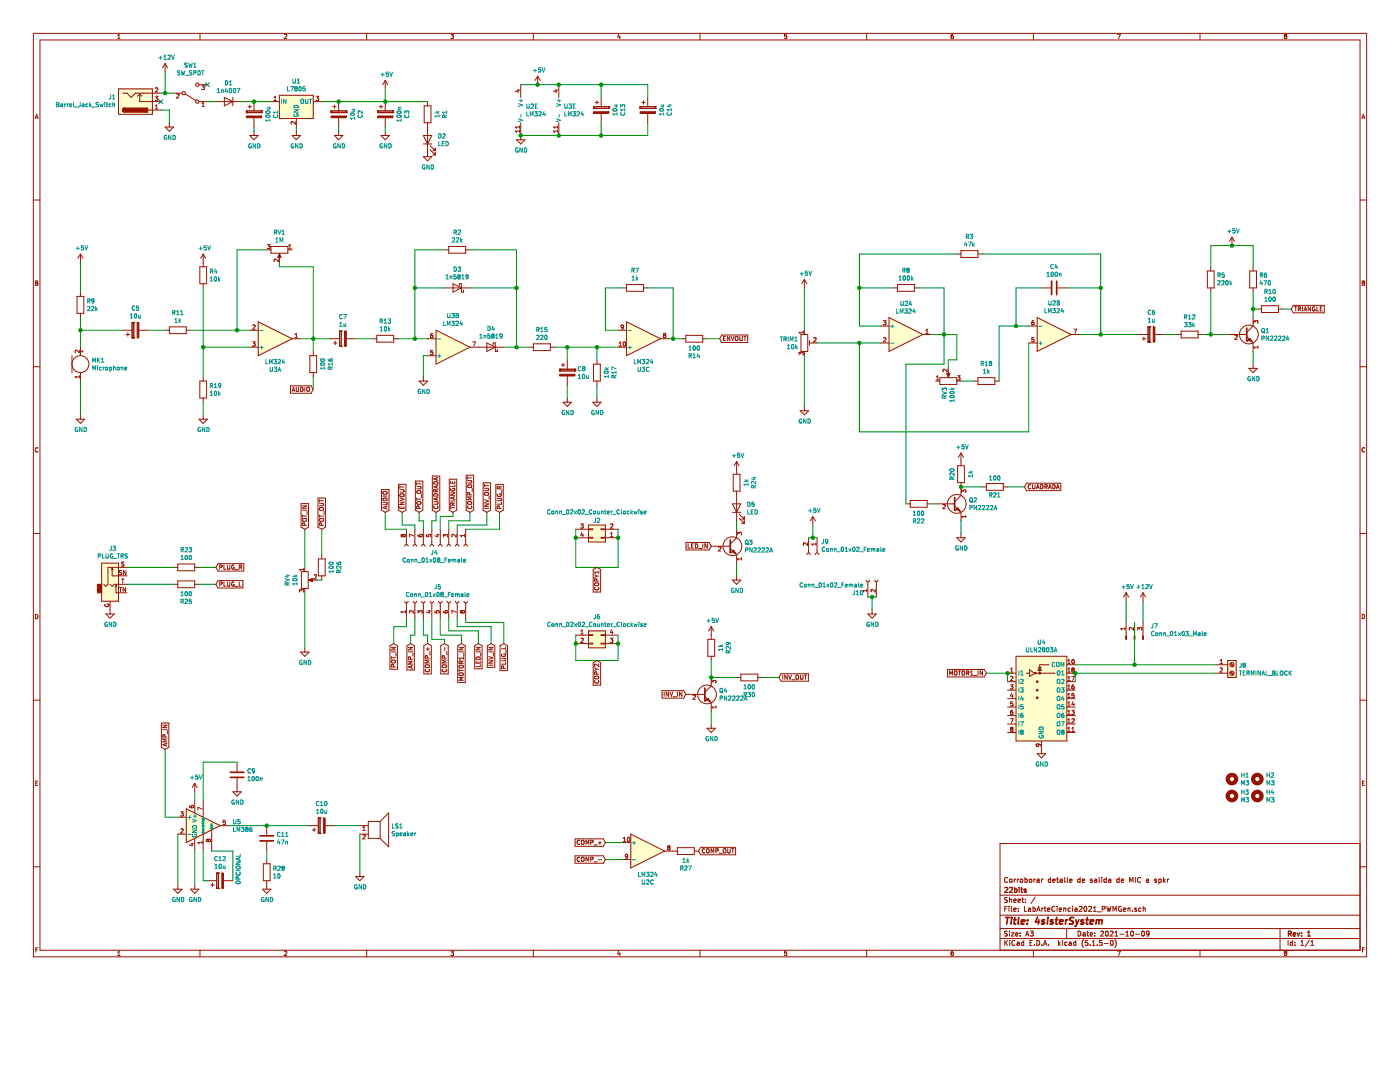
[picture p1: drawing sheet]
<svg xmlns="http://www.w3.org/2000/svg" width="279mm" height="216mm" viewBox="0 0 279 216" stroke-linecap="round" stroke-linejoin="round" font-family="sans-serif">
<path d="M0 0h279.4v215.9h-279.4z" fill-rule="evenodd" fill="#fff" stroke="#fff" stroke-width=".2"/>
<g fill="none" stroke="#981200" stroke-width=".2">
<path d="M6.7 6.7h266v184.2h-266zM8 8h263.4v181.6h-263.4zM23.5 7.7h.5M23.5 7.1l.2-.3v.9M39.9 6.7v1.3M56.7 6.9l.4-.1 .1 .3-.5 .6h.5M73.2 6.7v1.3M90 7.6l.4 .1M90 6.8h.5l-.3 .4h.3v.4M90.5 7.6l-.1 .1M106.4 6.7v1.3M120 19.4v1.9"/>
<path d="M123.5 6.8l-.2 .6h.5M123.7 7.1v.6M129.3 19.4v1.9M139.7 6.7v1.3M157 6.8h-.4l-.1 .4h.5v.4h-.5M173 6.7v1.3M190.2 6.8l-.4 .2v.5l.2 .2 .2-.1v-.4h-.2l-.2 .1M206.2 6.7v1.3M223 6.8h.6l-.4 .9M239.5 6.7v1.3M256.5 7.2l-.2 .2 .2 .3 .3-.2-.1-.3M256.5 7.2l-.2-.2 .2-.2 .3 .1-.1 .3"/>
<path d="M256.5 7.2h.2M6.7 39.9h1.3M7 23.7l.3-.9 .3 .9M7.1 23.4h.4M118.5 21.3h.1M118.5 21.6h.1M118.5 21.6h3M118.5 21.3h3M118.5 21.3v.3M118.8 20.4h.7M119.1 20.1v.7M120 22.6v1.9"/>
<path d="M121.5 21.6h.1M121.5 21.3h.1M121.5 21.3v.3M127.7 21.3h.1M127.7 21.6h.1M127.7 21.3v.3M127.7 21.6h3.1M127.7 21.3h3.1M128.1 20.4h.7M128.4 20.1v.7M129.3 22.6v1.9M130.8 21.6h.1"/>
<path d="M130.8 21.3h.1M130.8 21.3v.3M271.4 39.9h1.3M271.8 23.7l.3-.9 .3 .9M271.9 23.4h.4M7.1 56.1l.4 .1-.1 .3 .2 .1-.2 .3h-.3zM7.1 56.5h.3M178.3 57.5h.8M179.1 56.8h3.4v1.3h-3.4zM182.5 57.5h.8M190.9 50.7h.9M191.8 50h3.4v1.4h-3.4z"/>
<path d="M195.2 50.7h.8M271.8 56.1l.5 .1-.2 .3 .2 .1-.1 .3h-.4zM271.8 56.5h.3M6.7 73.2h1.3M175.7 68.4h1.7M175.7 65.1h1.7M176.3 64h.5l-.3 .3 .3 .1v.3l-.2 .1h-.3M176.3 67.5l.3-.1 .2 .2-.5 .6h.5M177.4 63.4l6.8 3.3-6.8 3.4zM184.2 66.7h1.7M184.8 66.5h.5M184.8 65.9l.2-.2v.8"/>
<path d="M194.3 76h.9M195.2 75.4h3.3v1.3h-3.3zM198.5 76h.9M205.3 68.4h1.7M205.3 65.1h1.7M206.3 64h-.2a.53 .53 0 0 0 0 .8h.2l.1-.3-.2-.2-.3 .2M206.3 67.4h-.4v.4l.3-.1 .2 .4-.2 .1-.3-.1M207 63.4l6.8 3.3-6.8 3.4zM213.8 66.7h1.6M214.3 65.7h.6l-.4 .8M271.4 73.2h1.3M7.6 89.4a.38 .38 0 0 0-.6 .4 .38 .38 0 0 0 .6 .3"/>
<path d="M159.7 82h1.7l-.9 .8zM160.5 81.1v.9M272.3 89.4a.38 .38 0 0 0-.5 .4 .38 .38 0 0 0 .5 .3M6.7 106.4h1.3M114.9 107.3h2.5M114.9 105.6h2.5M115.9 104.5h.5l-.3 .4 .3 .1v.2l-.2 .2-.3-.1M116.1 106.2l-.2 .6h.5M116.3 106.5v.6M117.4 104.8h3.4v3.3h-3.4zM117.4 105.5h.9v.2h-.9M117.4 107.2h.9v.2h-.9"/>
<path d="M120.8 107.3h2.6M120.8 105.5h-.8v.2h.8M120.8 107.2h-.8v.2h.8M120.8 105.6h2.6M121.8 107.1h.5M121.8 106.5l.3-.3v.9M121.8 104.6l.4-.1 .1 .3-.5 .6h.5M190.9 107.3h1.7l-.8 .8zM191.8 106.5v.8M271.4 106.4h1.3M6.7 139.7h1.3M7.1 122.6a.44 .44 0 0 1 .5 .4 .44 .44 0 0 1-.5 .5z"/>
<path d="M140.2 138.6h.5M140.7 139l1.2 1.2M141.9 136.9l-1.2 1.2M271.4 139.7h1.3M271.8 122.6a.44 .44 0 0 1 .5 .4 .44 .44 0 0 1-.5 .5zM7.1 156.3h.3M7.5 155.9h-.4v.8h.4M271.9 156.3h.3M272.3 155.9h-.4v.8h.4M6.7 173h1.3M199.6 178.6h71.8M201 179.1h-.4l-.1 .4a.42 .42 0 0 1 .5 .5h-.5"/>
<path d="M201.1 175.2a.44 .44 0 0 0-.6 .4 .44 .44 0 0 0 .6 .4M201.5 179.1v1M201.5 179.5h.3l.1 .6M201.5 175.5h.4v.5h-.4zM202.3 179.7l.5-.1v-.1l-.3-.1-.2 .1 .1 .5h.4M202.4 175.4v.7M202.7 175.4l-.3 .2M203 175.4v.7M203.2 179.7l.4-.1v-.1l-.3-.1-.1 .1v.5h.4M203.3 175.4l-.3 .2M203.6 175.5h.5v.5h-.5zM203.9 179.4h.4"/>
<path d="M204.1 179.1v.8l.2 .2M204.5 175.5l.3-.1 .2 .2v.4h-.5M204.5 175.1v1M204.6 180v.1M204.6 179.5h.1M205.5 175.5h.4v.5h-.4zM206.4 175.4v.7M206.6 179l-.9 1.3M206.6 175.4l-.2 .2M207 175.5h.3l.1 .6M207.4 175.6l-.5 .2 .2 .3 .3-.1M207.9 175.4v.7"/>
<path d="M208.2 175.4l-.3 .2M209.7 175.5l-.3-.1-.2 .2 .1 .4h.4M209.7 175.1v1M210.1 175.8l.5-.2-.1-.1-.2-.1-.2 .1 .1 .5h.3M210.9 175.4h.4M211 175.1v.8l.3 .2M211.6 175.5h.4v.6M212 175.6l-.5 .2 .2 .3 .3-.1M212.5 175.1v.8l.1 .2M213 175.1v.8l.1 .2M213.5 175.8l.5-.2-.1-.1-.3-.1-.1 .1v.5h.4M215.6 175.5l-.3-.1-.2 .2v.4h.5"/>
<path d="M215.6 175.1v1M216 175.8l.5-.2-.1-.1-.3-.1-.1 .1v.5h.4M218 175.5l-.3-.1-.1 .1 .1 .2 .3 .1v.2h-.4M218.5 175.5h.3l.1 .6M218.9 175.6l-.5 .2 .2 .3 .3-.1M219.4 175.1v.8l.1 .2M219.9 175.1v.1M219.9 175.4v.7M220.8 175.5l-.3-.1-.2 .2 .1 .4h.4M220.8 175.1v1M221.3 175.5h.3l.1 .6M221.7 175.6l-.5 .2 .2 .3 .3-.1"/>
<path d="M223.4 175.5l-.3-.1-.2 .2 .1 .4h.4M223.4 175.1v1M223.8 175.8l.4-.2v-.1l-.3-.1-.1 .1v.5h.4M225.4 176.1v-1l.4 .7 .3-.7v1M226.6 175.1v1M227.6 175.2a.45 .45 0 0 0-.6 .4 .45 .45 0 0 0 .6 .4M228.8 175.5h.4v.6M229.2 175.6l-.4 .2 .1 .3 .3-.1M230.8 175.5l-.2-.1-.2 .1 .1 .2 .3 .1v.2h-.4M231.3 175.5l.3-.1 .1 .2v.4h-.4M231.3 175.4v1M232.2 175.1v1"/>
<path d="M232.3 175.7l.3 .4M232.6 175.4l-.4 .4M233 175.4v.7M233.3 175.4l-.3 .2M271.4 168.3h-71.8v21.3M271.4 173h1.3M7.1 189.5h.3M7.6 189.1h-.5v.9M23.5 190l.2-.2v.9M23.5 190.7h.5M39.9 189.6v1.3M57.2 189.8l-.5 .1"/>
<path d="M57.2 189.8v.1M57.2 189.9v.2l-.5 .6h.5M73.2 189.6v1.3M90 189.8h.5l-.3 .3 .3 .1v.4M90 190.6h.4M90.5 190.6h-.1M106.4 189.6v1.3M123.5 189.7l-.2 .7h.5M123.7 190.1v.6M139.7 189.6v1.3M157 189.8h-.4l-.1 .4 .5-.1v.5h-.5M173 189.6v1.3"/>
<path d="M189.9 189.9l-.1 .6 .2 .2 .2-.1v-.5h-.2l-.2 .2M190 189.8l-.1 .1M190.2 189.8h-.2M199.6 187.3h71.8M199.6 185.3h71.8M199.6 182.6h71.8M200.5 187.6v1M200.5 181.3h.3M200.7 188.1l.4 .5M201 180.9h-.5v1M201 185.8h-.4l-.1 .4a.42 .42 0 0 1 .5 .5h-.5M201.1 187.6l-.6 .6"/>
<path d="M201.4 180.9v.1M201.4 181.2v.7M201.5 185.8v.1M201.5 186.1v.7M201.5 187.6v.1M201.5 188v.6M201.8 186.1h.6l-.6 .7h.6M201.8 180.9v.8l.2 .2M202.3 181.5l.5-.1v-.2h-.3l-.2 .1 .1 .5h.4M202.6 187.7a.44 .44 0 0 0-.7 .5 .44 .44 0 0 0 .7 .4M202.7 186.5l.5-.1-.1-.2-.3-.1-.1 .2 .1 .4h.3M203 188h.4v.6"/>
<path d="M203.2 181.8v.1M203.2 181.2v.1M203.4 188.2l-.5 .2 .2 .2h.3M203.6 186.2v.1M203.6 186.7v.1M204.3 188h-.3l-.2 .2 .1 .4h.4M204.3 187.6v1M204.5 180.9v1h.4M204.7 186.8l.3-1 .4 1M204.8 186.5h.5M205.3 181.2h.3l.1 .7M205.5 188.1h.4"/>
<path d="M205.6 185.8h.6l-.3 .4 .3 .1v.4h-.6M205.7 181.4l-.5 .2 .2 .3 .3-.1M206 187.6h-.5v1h.5M206.2 181.2h.3l.1 .2v.4h-.4M206.2 180.9v1M206.2 189.6v1.3M206.5 188.6h.1M206.9 187.6a.5 .5 0 0 1 .6 .5 .5 .5 0 0 1-.6 .5zM206.9 181.9l.4-1 .3 1M207 181.6h.5M207.9 188.6h.1M207.9 181.2v.7"/>
<path d="M208.2 181.2l-.3 .2M208.3 188.6l.3-1 .3 1M208.3 188.4h.5M208.4 181.2h.4M208.5 180.9v.8l.3 .2M209.1 181.5l.4-.1v-.2h-.3l-.1 .1v.5h.4M209.3 188.6h.1M210.5 181a.44 .44 0 0 0-.6 .4 .44 .44 0 0 0 .6 .4M211 180.9v.1M211 181.2v.7M211.3 187.6v1M211.3 188.3l.3 .3"/>
<path d="M211.4 181.5l.5-.1-.1-.2h-.3l-.1 .1v.5h.4M211.6 188l-.3 .4M212 187.6v.1M212 188v.6M212.3 181.3l.4-.1v.7M212.3 181.2v.7M212.9 185.3v2M213 188h-.3l-.2 .2v.4h.5M213.4 188h.4v.6M213.6 181.2h-.3l-.2 .2 .1 .4h.4M213.8 188.2l-.5 .2 .2 .2h.3M214 180.9v.1"/>
<path d="M214 181.2v.7M214.5 181.2h.4l.1 .7M214.7 188h-.3l-.2 .2 .1 .4h.4M214.7 187.6v1M215 181.4l-.5 .2 .1 .3 .4-.1M215.2 185.8a.5 .5 0 0 1 .5 .5 .5 .5 0 0 1-.5 .5zM215.4 181l.3-.1 .2 .2-.6 .8h.6M216.2 186.2h.3l.1 .6M216.2 187.5a1.14 1.14 0 0 0 0 1.5M216.4 181l.2-.1a.48 .48 0 0 1 .3 .5 .48 .48 0 0 1-.4 .4l-.2-.3zM216.6 186.4l-.5 .1 .1 .3 .4-.1M216.9 186.1h.4"/>
<path d="M217 185.8v.8l.3 .2M217.1 187.6h-.5v.5h.4l.1 .5h-.5M217.3 181l.4-.1 .1 .2-.6 .8h.6M217.6 188.6h.1M217.6 186.5l.4-.1v-.2l-.3-.1-.1 .2v.4h.4M218 188.6h.6M218 187.9l.3-.3v1M218.2 181.1l.3-.2v1M218.2 181.9h.6M218.5 186.7v.1M218.5 186.2v.1M219 188.6h.1"/>
<path d="M219 182h.7M219.7 185.9l.3-.1 .2 .3-.6 .7h.6M219.9 187.6h-.4l-.1 .5h.5v.5h-.5M220 181.4l.5-.1v-.4h-.5v1M220.4 188.3h.8M220.7 185.9l.2-.1a.48 .48 0 0 1 .3 .5 .48 .48 0 0 1-.5 .4l-.1-.3zM220.9 180.9l.2 1 .2-.8 .2 .8 .2-1M221.6 185.9l.3-.1 .2 .3-.6 .7h.6M221.7 187.7l.1-.1a.48 .48 0 0 1 .4 .6 .48 .48 0 0 1-.5 .4l-.1-.3zM222.1 181.9v-1l.4 .7 .3-.7v1M222.5 187.5a1.14 1.14 0 0 1 0 1.5M222.5 186.8h.6"/>
<path d="M222.5 186.1l.3-.3v1M223 189.8h.6l-.4 .9M223.5 186.4h.8M223.8 180.9a.45 .45 0 0 0-.6 .5 .45 .45 0 0 0 .6 .4v-.4h-.2M224.2 181.5l.5-.1-.1-.2h-.3l-.1 .1v.5h.4M224.7 186.8h.6M224.7 186.1l.3-.3v1M225.1 181.3l.4-.1v.7M225.1 181.2v.7M225.7 185.9l.2-.1a.48 .48 0 0 1 .3 .5 .48 .48 0 0 1-.4 .4l-.2-.3zM226 181.8v.1M226.6 186.4h.8"/>
<path d="M226.8 181.2h-.2l-.2 .1 .1 .2 .3 .1v.2h-.4M227.7 181.2h-.3l-.2 .2 .1 .4h.4M228 185.8h.1a.48 .48 0 0 1 .3 .5 .48 .48 0 0 1-.4 .4l-.2-.3zM228.1 181.3l.4-.1 .1 .7M228.1 180.9v1M229.3 186.2l-.2 .2h-.2l-.1-.5 .3-.1 .2 .2v.5l-.4 .3M239.5 189.6v1.3M255.5 185.3v4.3M256.5 190.1l-.2-.1 .2-.2 .3 .1-.1 .2M256.5 190.1l-.2 .2 .2 .4 .3-.2-.1-.4M256.5 190.1h.2M257.1 187.6v1"/>
<path d="M257.5 188.1v.5h.5M257.6 188h.4M257.6 188l-.1 .1M258 187.6v1M258.4 188.6h.1M258.4 188v.1M259.6 188.6h.6M259.6 187.9l.3-.3v1M261.3 187.6l-.8 1.3M261.6 188.6h.6M261.6 187.9l.3-.3v1M271.9 189.5h.3"/>
<path d="M272.3 189.1h-.4v.9"/>
<circle cx="141.1" cy="138.6" r="1.88"/>
</g>
<g fill="none" stroke="#981200" stroke-width=".25">
<path d="M200.6 177.2l.3-.1 .2 .3-.6 .7h.6M201.5 177.2l.4-.1 .2 .3-.6 .7h.6M202.5 177.5l.3-.1 .2 .2-.1 .4h-.4M202.5 177.1v1M203.4 177.1v.1M203.4 177.4v.7M203.7 177.4h.4M203.9 177.1v.8l.2 .2M204.8 177.5l-.3-.1-.1 .1v.2l.4 .1v.2h-.4M257.1 186.3h.5l.1-.4-.6-.1v1M257.4 186.3l.3 .5M258.1 186.5l.5-.1-.1-.2-.3-.1-.1 .2v.4h.4"/>
<path d="M258.9 186.1l.2 .7 .3-.7M259.7 186.7v.1M259.7 186.2v.1M260.9 186.8h.6M260.9 186.1l.3-.3v1"/>
</g>
<g fill="none" stroke="#981200" stroke-width=".34">
<path d="M140.7 137.3v2.5M200.7 183.1h.8M201.1 183.1l-.2 1.3M201.9 183.5l-.2 .9M201.9 183.1v.1M202.3 183.5h.5M202.6 183.1l-.2 1.1 .3 .2M203.3 183.1l-.1 1.1 .1 .2M203.8 184l.7-.2v-.2l-.4-.1-.2 .2v.6h.5M205 184.3v.1M205.1 183.6v.1M207.1 183l-.5 1h.9"/>
<path d="M207.3 183.5l-.1 .9M208.5 183.6l-.4-.1-.2 .3 .5 .2v.3h-.5M209.1 183.5l-.1 .9M209.2 183.1l-.1 .1M210.2 183.6l-.3-.1-.3 .2 .1 .2 .4 .1v.3h-.5M210.6 183.5h.5M210.9 183.1l-.2 1.1 .3 .2M211.5 184l.6-.2v-.2l-.4-.1-.2 .2v.6h.5M212.7 183.5l-.1 .9M213.1 183.5l-.4 .3M214.3 183.1h-.5l-.3 .2 .1 .3 .5 .3v.4l-.2 .1-.5-.1M214.7 183.5l.2 .9"/>
<path d="M214.9 184.4l-.4 .5M215.3 183.5l-.4 .9M216.3 183.6l-.3-.1-.3 .2 .1 .2 .4 .1v.3h-.5M216.7 183.5h.5M217 183.1l-.2 1.1 .3 .2M217.6 184l.6-.2v-.2l-.4-.1-.2 .2v.6h.5M218.8 183.6l.4-.1 .2 .2M218.8 183.5l-.1 .9M219.4 183.7l.2-.2 .3 .1v.8M219.4 183.7l-.1 .7"/>
</g>
<g fill="#fffecd" stroke="#fffecd" stroke-width=".2">
<path d="M177.4 63.4l6.8 3.3-6.8 3.4z"/>
<path d="M207 63.4l6.8 3.3-6.8 3.4z"/>
<path d="M117.4 104.8h3.4v3.3h-3.4z" fill-rule="evenodd"/>
</g>
<g fill="none" stroke="#009596" stroke-width=".2">
<path d="M122.4 21.8a.49 .49 0 0 1 .7 .2 .42 .42 0 0 1-.4 .2 .42 .42 0 0 1-.3-.4zM122.6 21h.5M123.1 21v.3h-.5M123.1 22.7h-.8l.2 .3M123.1 22.5v.5M123.8 21.4v-.5l.4 .3v-.3h.3l.2 .1-.1 .4M123.9 22.5a.37 .37 0 0 0 .4 .5 .37 .37 0 0 0 .3-.5M124.7 21.9h-.9l.3 .3M124.7 21.7v.5M131.7 21.8a.44 .44 0 0 1 .4-.2 .44 .44 0 0 1 .3 .4 .48 .48 0 0 1-.8-.1zM131.7 21.8h-.1M131.9 21h.5"/>
<path d="M132.4 21v.3h-.5M132.4 22.5v.5M132.4 22.7h-.8l.2 .3M133.2 22.5a.37 .37 0 0 0 .4 .5 .37 .37 0 0 0 .3-.5M133.4 21h.6M133.7 20.8v.6l-.6-.2M134 21.7v.5M134 21.9h-.9l.3 .3M179.4 55.3l.3-.2v.8M179.4 55.9h.5M180.2 54l.4-.1v-.3l-.4-.1v.9M180.3 55.1h.1a.41 .41 0 0 1 .3 .4 .41 .41 0 0 1-.4 .4l-.1-.3z"/>
<path d="M180.4 54l.3 .4M181.1 55.1h.1a.42 .42 0 0 1 .3 .4 .42 .42 0 0 1-.4 .4zM181.1 53.9l-.1-.2 .1-.2 .4 .2-.2 .2M181.1 53.9l-.1 .1 .1 .4 .4-.2-.2-.3M181.1 53.9h.2M181.9 55.1v.8M181.9 55.6l.3 .3M182.2 55.3l-.3 .4M192.7 48.3l-.2 .6h.5M192.9 47.2l.4-.1v-.3h-.4v.8M192.9 48.6v.5M193.1 47.2l.2 .4"/>
<path d="M193.2 48.3h.6l-.4 .8M193.6 46.8h.5l-.3 .3 .3 .1v.2l-.1 .2-.4-.1M194.1 48.3v.8M194.2 48.8l.3 .3M194.5 48.6l-.4 .3M177.7 68.5h.7M177.7 65.1h.7M178.1 64.8v.6M179 61.6v.9h.4M179.7 62.5v-.9l.2 .7 .3-.7v.9M179.8 60.1v.7l.2 .1 .3-.1v-.7M180.5 61.6h.6l-.3 .4h.2v.4h-.5"/>
<path d="M181 60.2h-.4M181 60.2h.1M181.1 60.2v.3l-.5 .4h.5M181.4 60.9l.2-.8 .3 .8M181.4 61.7l.3-.1 .2 .3-.6 .6h.6M181.4 60.7h.4M182.4 61.6l-.2 .6h.5M182.6 61.9v.6M195.8 72.5h.4l.1-.3-.5-.1v.8M196 72.5l.3 .4M196.3 74.5h.5M196.3 73.9l.2-.3v.9"/>
<path d="M196.6 72.3l.3-.2v.8M196.6 72.9h.5M197.1 73.6v.9M197.2 74.2l.2 .3M197.4 72.3l.2-.2 .3 .2M197.4 72.3l.2 .2M197.4 72.3h.1M197.4 73.9l-.3 .3M197.6 72.5l-.2 .1 .2 .3 .3-.1-.1-.3M197.6 72.5h.2M197.9 72.3h.1M197.9 72.3l-.1 .2"/>
<path d="M207.3 68.5h.7M207.3 65.1h.7M207.6 68.2v.6M208.5 61.6v.8h.4M209.2 62.4v-.8l.3 .6 .3-.6v.8M209.3 60v.7l.2 .2 .3-.2v-.7M210.1 61.6h.5l-.3 .3 .3 .1v.3h-.5M210.1 60.1l.4-.1 .1 .3-.5 .6h.5M210.9 61.6h.4l.1 .2-.5 .6h.5M211 60l.4 .2-.1 .2 .2 .2-.1 .2-.4 .1zM211 60.4h.3M212 61.5l-.2 .6h.5"/>
<path d="M212.1 61.8v.6M160 83.6a.38 .38 0 0 0-.5 .4 .38 .38 0 0 0 .5 .4v-.3h-.2M160.8 83.6v.8l-.4-.8v.8M161.3 83.6a.43 .43 0 0 1 .4 .4 .43 .43 0 0 1-.4 .4zM109.7 101.8a.38 .38 0 0 0-.4 .3 .38 .38 0 0 0 .5 .4M109.7 101.8h.1M110.2 102l.4 .1-.1 .4-.4-.1zM110.9 102.1l.3-.1 .1 .6M110.9 102v.6M111.7 102.1l.3-.1v.6M111.7 102v.6M112.3 102.6h.6"/>
<path d="M113.1 101.8l.1-.1a.41 .41 0 0 1 .4 .4 .41 .41 0 0 1-.4 .4l-.2-.3zM113.9 101.8l.3-.1 .1 .2-.5 .7h.5M114.6 102l.5 .6M115.1 102l-.5 .6M115.4 101.8l.1-.1a.42 .42 0 0 1 .3 .4 .42 .42 0 0 1-.3 .4l-.2-.3zM116.2 101.8l.3-.1 .1 .2-.5 .7h.5M116.8 102.6h.6M118.1 101.8a.38 .38 0 0 0-.5 .3 .38 .38 0 0 0 .5 .4M118.1 101.8h.1M118.5 102l.3 .1v.4l-.4-.1zM118.8 103.4v.6l-.3 .2M119.2 103.5l.3-.1 .2 .2-.5 .6h.5"/>
<path d="M119.2 102l.1 .5h.3M119.6 102v.6M120 102.1l.3-.1 .1 .6M120 102v.6M120.6 102h.4M120.8 101.7v.7l.2 .2M121.2 102.3l.4-.1v-.2l-.4 .1 .1 .4h.3M122 102v.6M122.2 102l-.2 .1M122.3 102.6h.6M123.6 101.8a.37 .37 0 0 0-.5 .3 .37 .37 0 0 0 .5 .4M124 101.7v.7l.1 .2"/>
<path d="M124.5 102l.3 .1v.4h-.4zM125.6 102h-.3l-.1 .1v.4h.4M125.9 101.7v.9M126 102.2l.2 .4M126.2 102l-.3 .3M126.5 102l.2 .6 .1-.5 .2 .5 .2-.6M127.5 101.8h.1M127.5 102v.6M127.8 102.1l.4 .3-.1 .2-.3-.1M127.8 102.1h.1M128.2 102l-.4 .1M128.5 102.3l.4-.1v-.2l-.4 .1 .1 .4h.3"/>
<path d="M191.2 109a.38 .38 0 0 0-.5 .4 .38 .38 0 0 0 .6 .3v-.3h-.2M192.1 108.9v.9l-.5-.9v.9M192.5 108.9a.43 .43 0 0 1 .5 .5 .43 .43 0 0 1-.5 .4zM247.8 158h.5M247.8 154.2v.9M247.8 156.6v-.8l.3 .6 .2-.6v.8M247.8 157.6v.9M247.8 154.6h.5M248.3 154.2v.9M248.3 157.6v.9M248.6 157.6h.5l-.3 .3 .3 .1v.4h-.5M248.6 155.1h.5"/>
<path d="M248.6 154.5l.3-.3v.9M248.7 159.2h.5l-.3 .3 .3 .1-.1 .4-.4-.1M248.7 155.8h.5l-.3 .3 .3 .1-.1 .4-.4-.1M252.9 154.2v.9M252.9 156.6v-.8l.2 .6 .3-.6v.8M252.9 157.6v.9M252.9 158h.4M252.9 154.6h.4M253.3 154.2v.9M253.3 157.6v.9M253.7 154.3l.3-.1 .2 .3-.5 .6h.5M253.7 159.2h.6l-.3 .3 .2 .1v.4l-.5-.1"/>
<path d="M253.7 155.8h.6l-.3 .3h.2M253.9 157.6l-.2 .6h.5M254.1 157.9v.6M254.2 156.1v.1M254.2 156.2v.4l-.5-.1M247.8 160v-.8l.3 .6 .2-.6v.8M252.9 160v-.8l.2 .6 .3-.6v.8"/>
</g>
<g fill="none" stroke="#981200" stroke-width=".84">
<circle cx="245.9" cy="158.8" r=".84"/>
<circle cx="245.9" cy="155.5" r=".84"/>
<circle cx="250.9" cy="158.8" r=".84"/>
<circle cx="250.9" cy="155.5" r=".84"/>
</g>
<g fill="#981200" stroke="#981200" stroke-width=".2">
<path d="M127.7 22.3h3.1v.3h-3.1z" fill-rule="evenodd"/>
<path d="M118.5 22.3h3v.3h-3z" fill-rule="evenodd"/>
</g>
<circle cx="140.7" cy="139.8" r=".17" fill="#981200"/>
<g fill="none" stroke="#981200" stroke-width=".2">
<path d="M207.8 57.5h1.9M211 57.5h1.9M145.3 109h.4M145.7 109.4l1.3 1.3M147 107.3l-1.3 1.3M161 110.7a.34 .34 0 0 1 .4-.4 .34 .34 0 0 1 .3 .4M161.2 108.3v.5l-.7-.5-.2 .2 .1 .3M161.4 107.3v3M162.2 103.1l-.5 .8M162.2 103.1v1.7M162.2 103.1l.5 .8M162.7 110.7a.34 .34 0 0 1 .4-.4 .34 .34 0 0 1 .3 .4"/>
<path d="M162.8 108.3v.5M162.8 108.6h-.8l.2 .2M163.1 107.3v3M172.9 115.7a.34 .34 0 0 0 .3 .4 .34 .34 0 0 0 .3-.4M173 117.6v.5M173 117.9h-.9l.3 .2M173.2 116.1v3M174.6 115.7a.34 .34 0 0 0 .3 .4 .34 .34 0 0 0 .3-.4M174.7 117.6v.5l-.6-.5-.3 .2 .1 .3M174.9 116.1v3M136.9 138.6h3.3M138.3 138.8l.3-.1 .2 .2-.5 .6h.5"/>
<path d="M141.3 127.6h1.3v3.4h-1.3zM141.5 139.8h.1M141.5 139.8l.4 .4M141.9 125v2.6M141.9 131v.8M141.9 135.2v1.7M141.9 125l-.5 .9M141.9 125l.5 .9M142.1 136.3v-.5l.3 .3 .1-.3h.3l.1 .1-.1 .4M173.2 122.5h1.7l-.9 .9zM174 121.7v.8M141.1 145.3h1.7l-.9 .9z"/>
<path d="M141.9 140.2v1.7M141.9 144.5v.8M142.9 140.8v.5M142.9 141.1h-.8l.2 .2"/>
<circle cx="146.2" cy="109" r="1.88"/>
</g>
<path d="M141 139.7l.3-.4 .4 .7z" fill-rule="evenodd" fill="#981200" stroke="#981200" stroke-width=".2"/>
<g fill="none" stroke="#009596" stroke-width=".2">
<path d="M208.9 55.1h.5M208.9 54.5l.3-.2v.8M209.8 54.4l.2-.1a.42 .42 0 0 1 .2 .4 .42 .42 0 0 1-.3 .4zM210.2 52.8a.37 .37 0 0 0-.5 .4 .37 .37 0 0 0 .5 .3M210.6 54.4l.1-.1a.41 .41 0 0 1 .3 .4 .41 .41 0 0 1-.3 .4l-.2-.3zM210.7 52.7l-.2 .6h.6M210.9 53v.6M211.4 54.6v.5M211.4 54.7l.3-.1 .1 .5M160.1 116.3a.38 .38 0 0 0-.5 .4 .38 .38 0 0 0 .6 .3M160.1 116.3l.1 .1M160.6 116.6l.3 .1v.4l-.4-.1z"/>
<path d="M161.3 116.7l.3-.1 .1 .5M161.3 116.6v.5M161.4 101.9h.6M161.7 101.6v.6M162.1 116.7l.3-.1v.5M162.1 116.6v.5M162.6 117.2h.7M162.8 101.4h-.4v.4h.4v.4h-.4M163.1 101.4l.3 .8 .3-.8M163.5 116.4l.1-.1a.41 .41 0 0 1 .3 .4 .41 .41 0 0 1-.3 .4l-.2-.3zM164.2 117.1h.5M164.2 116.5l.3-.2v.8"/>
<path d="M164.4 107.6v.6l-.4 .3M164.6 109.3a.37 .37 0 0 0-.5 .3 .37 .37 0 0 0 .5 .3M165 116.6l.4 .5M165 109.5h.3v.5l-.4-.1zM165.2 108l-.4 .1v-.4l.2-.1 .2 .2-.1 .6-.3 .1M165.4 116.6l-.4 .5M165.7 109.5v.5M165.7 109.5h.4v.5M165.8 116.4l.1-.1a.42 .42 0 0 1 .3 .4 .42 .42 0 0 1-.4 .4l-.1-.3zM166.5 109.5h.3l.1 .5M166.5 109.5v.5M166.5 116.4l.3-.1 .2 .2-.5 .6h.5"/>
<path d="M167 110.1h.7M167.2 117.2h.6M167.9 109.3l.2-.1a.41 .41 0 0 1 .3 .4 .41 .41 0 0 1-.4 .4l-.1-.3zM168 116.7h.3M168.4 116.3h-.4v.8M168.7 110h.4M168.7 109.4l.2-.2v.8M168.7 116.8h.4v-.2l-.4 .1v.4h.4M169.4 109.5l.5 .5M169.5 116.7l.2-.1 .1 .1M169.5 116.6v.5M169.8 116.7l.4-.1v.5"/>
<path d="M169.8 116.7v.4M169.9 109.5l-.5 .5M170.2 109.3l.2-.1a.42 .42 0 0 1 .2 .4 .42 .42 0 0 1-.3 .4l-.1-.3zM170.5 117.8v.8l-.3 .1M170.6 116.6h.3l.1 .5M170.9 118.1l.2-.3v.9M170.9 118.7h.5M171 116.8l-.4 .1v.2h.4M171 109.3l.3-.1 .1 .2-.5 .6h.5M171.4 116.3v.7l.1 .1M171.6 110.1h.7M171.8 117.9l.1-.1a.41 .41 0 0 1 .3 .5 .41 .41 0 0 1-.4 .3l-.1-.2z"/>
<path d="M171.8 116.8h.4l-.1-.2-.3 .1v.4h.3M171.8 117.9h.1M172.5 109.6h.2M172.8 109.2h-.3v.8M173.1 109.7h.4v-.2l-.4 .1 .1 .4h.3M173.9 109.5v.5M173.9 109.5h.2l.2 .1M174.3 109.6l.3-.1v.5M174.3 109.6v.4M175 109.5h.3l.1 .5M175.4 109.7l-.4 .1v.2h.4M175.8 109.2v.7l.1 .1"/>
<path d="M176.2 109.7h.4l-.1-.2-.3 .1v.4h.3M141.1 123.9h.6M141.4 123.6v.6M142.5 123.4h-.4v.4l.4-.1v.4h-.4M142.8 123.4l.3 .8 .3-.8M143.4 129h.8M143.7 128.7l.3 .3M143.7 137.5l.2-.2 .3 .2-.1 .7-.4-.1zM143.7 139.3h.5v-.3l-.5-.1v.8M143.8 138l.5 .3M144.2 129.4v.4M144.2 129.6h-.8l.2 .2"/>
<path d="M144.2 128.7l-.3 .2M144.7 137.3l-.2 .6h.6M144.9 137.6v.6M145 138.9v.8l-.4-.8v.8M145.3 128.2l.1 .4h-.4l-.1-.2 .2-.2h.5l.2 .4M145.4 130.3l-.1-.4-.3-.1-.1 .5h.9M145.4 139l.3-.1 .2 .2-.5 .6h.5M145.8 129.8l-.4 .3M145.8 129v.5l-.7-.5-.2 .2 .1 .3M146.2 139l.3-.1 .2 .2-.5 .6h.5M147.4 138.9l-.4 .1M147.4 138.9v.1"/>
<path d="M147.4 139v.3l-.4 .4h.5M147.8 139l.3-.1 .2 .2-.5 .6h.5M148.5 139.7l.3-.8 .3 .8M148.6 139.5h.4M173.5 124.2a.38 .38 0 0 0-.5 .4 .38 .38 0 0 0 .5 .3v-.3h-.1M174.4 124.1v.9l-.5-.9v.9M174.8 124.1a.43 .43 0 0 1 .4 .5 .43 .43 0 0 1-.4 .4zM141.4 147a.38 .38 0 0 0-.5 .4 .38 .38 0 0 0 .5 .3v-.3h-.2M142.3 147v.8l-.5-.8v.8M142.7 147a.43 .43 0 0 1 .4 .4 .43 .43 0 0 1-.4 .4z"/>
</g>
<path d="M209.9 56.1v2.7M210.9 56.1v2.7M145.7 107.7v2.6" fill="none" stroke="#981200" stroke-width=".34"/>
<circle cx="145.7" cy="110.3" r=".17" fill="#981200"/>
<g fill="none" stroke="#981200" stroke-width=".2">
<path d="M241 54.1h1.3v3.4h-1.3zM241.6 53.2v.9M241.6 57.5v.8M249.4 54.1h1.4v3.4h-1.4zM250.1 53.2v.9M250.1 57.5v.8M159.5 70.8v-.5l.3 .3 .1-.3h.3l.1 .2-.1 .3M159.9 66.7h1.3v3.4h-1.3zM160.3 66.1v.5M160.3 66.3h-.8l.2 .3M160.5 65.9v.8M160.5 70.1v.9"/>
<path d="M161.5 67.9v1M161.5 68.4h1.6M162.4 67.5l.3-.1 .2 .2-.5 .6h.5M227.3 66.7h1.8M227.9 67.6h.7M228.3 67.3v.6M229.1 68.3h.1M229.1 65.2h.1M229.1 68.3h.4M229.1 65.2v3.1M229.1 65.2h.4M229.5 68.3h.1"/>
<path d="M229.5 65.2h.1M229.5 65.2v3.1M230.5 66.7h1.8M234.9 66.7h.8M235.7 66.1h3.4v1.3h-3.4zM239.1 66.7h.8M248.4 66.7h.4M248.8 67.2l1.3 1.2M250.1 65.1l-1.3 1.2M146.3 94.6h1.4v3.4h-1.4zM147 93.8v.8M147 98v5.9"/>
<path d="M141.9 109h3.4M143.4 109.2l.3-.1 .2 .2-.6 .7h.6M146.2 115.7h1.7l-.9 .9zM146.2 102.2h1.7M146.2 100.5h1.7l-.9 1.7zM146.6 110.3h.1M146.6 110.3l.3 .3M147 105.6v1.7M147 110.7v1.7M147 114.9v.8M147.1 106.7v-.5l.3 .3 .1-.2 .3-.1 .2 .2-.1 .3M147.5 103.4l1 1"/>
<path d="M147.5 102.6l1 1M148 111.3v.5M148 111.5h-.9l.3 .3M148 104.4h.5M148 103.6h.5M148.5 103.1v.5M148.5 103.9v.5M147 135.2h.9M147.9 134.5h3.3v1.4h-3.3zM151.2 135.2h.9M124.2 168.1h1.7M124.2 171.5h1.7"/>
<path d="M124.4 167.9h.5M124.4 167.3l.2-.2v.8M125.3 167.1h.1a.41 .41 0 0 1 .3 .4 .41 .41 0 0 1-.4 .4l-.1-.3zM125.3 170.8l-.4 .1-.1-.4 .3-.1 .2 .2-.1 .6-.3 .1M125.9 166.4l6.7 3.4-6.7 3.4zM132.6 169.8h1.7M133.2 169l.2 .1M133.2 168.9v.1M133.2 168.9l.2-.1 .3 .1M133.4 169.1l-.2 .2 .2 .3 .3-.2-.1-.3M133.4 169.1h.2M133.7 168.9v.1"/>
<path d="M133.7 169l-.1 .1"/>
<circle cx="249.2" cy="66.7" r="1.88"/>
</g>
<g fill="#981200" stroke="#981200" stroke-width=".2">
<path d="M146.1 110.1l.3-.4 .4 .7z" fill-rule="evenodd"/>
<path d="M230.1 65.2h.4v3.1h-.4z" fill-rule="evenodd"/>
</g>
<g fill="none" stroke="#009596" stroke-width=".2">
<path d="M243 56.1l.3-.1 .2 .2-.5 .6h.5M243.1 54.9l.4-.1v-.3h-.4v.8M243.3 54.9l.2 .4M243.8 56.1l.3-.1 .2 .2-.5 .6h.5M244.3 54.5h-.4v.4l.3-.1 .2 .4-.2 .1-.3-.1M244.7 56.1l.1-.1a.42 .42 0 0 1 .3 .4 .42 .42 0 0 1-.4 .4zM245.5 56v.8M245.5 56.5l.3 .3M245.8 56.3l-.3 .3M251.5 54.9l.5-.1v-.3h-.5v.8M251.7 56l-.2 .6h.5M251.7 54.9l.3 .4"/>
<path d="M251.9 56.3v.5M252.2 56h.6l-.4 .8M252.7 54.5h-.1a.53 .53 0 0 0-.1 .8h.2l.1-.3-.2-.2-.3 .2M253.2 56h.1a.42 .42 0 0 1 .3 .4 .42 .42 0 0 1-.4 .4l-.1-.3zM155.7 67.2h.5M155.9 67.2v.9M156.5 67.7l.4-.1v-.3l-.4-.1v.9M156.7 67.7l.2 .4M157.1 69.6h.5M157.1 69l.3-.2v.8M157.3 67.2v.9M157.7 68.1v-.9l.3 .6 .3-.6v.9"/>
<path d="M158 68.8h.2a.42 .42 0 0 1 .2 .4 .42 .42 0 0 1-.3 .4l-.1-.3zM158.6 68.1h.5M158.6 67.5l.3-.3v.9M158.8 68.8v.8M158.9 69.3l.2 .3M159.1 69l-.3 .4M229.2 64.3h.4M229.2 63.7l.2-.2v.8M229.7 62a.37 .37 0 0 0-.6 .3 .37 .37 0 0 0 .6 .4M230 63.7v.6l.4-.1M230.4 63.7v.6M230.4 61.9h-.2a.53 .53 0 0 0-.1 .9l.3-.1 .1-.3-.2-.2-.3 .2"/>
<path d="M236.4 63.2h.4v-.3l-.4-.1v.9M236.4 64.3h.5l-.3 .4 .3 .1v.2l-.2 .2-.3-.1M236.6 63.2l.3 .5M237.2 63l.2-.2v.9M237.2 63.7h.5M237.2 64.3h.5l-.3 .4 .3 .1-.1 .4-.4-.1M238 62.9l.3-.1 .2 .2-.5 .7h.5M238.1 64.3v.9M238.2 64.9l.2 .3M238.4 64.6l-.3 .4M148.4 96h.9M148.7 95.7l.4 .3"/>
<path d="M149.3 96.4v.5M149.3 96.7h-.9l.3 .2M149.3 95.7l-.3 .3M150.3 95.3h.5M150.4 97.3v-.4h-.3l-.1 .4h.8M150.5 95.2v.5l-.6-.2M150.8 96.9l-.4 .2M150.8 96v.6l-.6-.6-.2 .2 .1 .3M146.4 117.4a.38 .38 0 0 0-.4 .4 .38 .38 0 0 0 .5 .3v-.2h-.2M147.3 117.4v.8l-.5-.8v.8M147.7 117.4a.43 .43 0 0 1 .5 .4 .43 .43 0 0 1-.5 .4zM148.8 107.9l.1-.1 .4 .1-.1 .7-.4-.1z"/>
<path d="M148.8 109.7h.4v-.3l-.4-.1v.9M148.9 108.4l.4 .3M149.2 100.2a.43 .43 0 0 1 .5 .4 .43 .43 0 0 1-.5 .4zM149.2 101.7v.9h.4M149.6 107.8h.5l-.3 .3 .3 .1v.3h-.5M149.9 102.1h.3M150.1 109.3v.9l-.5-.9v.9M150.3 101.7h-.4v.9h.4M150.5 109.4l.3-.1 .1 .2-.5 .7h.5M150.5 100.2h-.4l-.1 .4 .4-.1 .1 .4-.1 .1h-.4M150.7 101.7a.43 .43 0 0 1 .5 .5 .43 .43 0 0 1-.5 .4zM151.3 109.4l.3-.1 .2 .2-.6 .7h.6"/>
<path d="M152.1 109.4l.3-.1 .2 .2-.6 .7h.6M152.9 109.4l.3-.1 .2 .2-.6 .7h.6M153.6 110.2l.3-.9 .3 .9M153.7 109.9h.4M148.5 136.9l.2-.3v.9M148.5 137.5h.5M148.5 138.6h.4v-.4h-.4v.8M148.7 138.6l.3 .4M149.3 138.2h.5l-.3 .3 .2 .1v.3h-.4M149.4 136.7l.1-.1a.41 .41 0 0 1 .3 .5 .41 .41 0 0 1-.4 .3l-.1-.3zM150.2 136.7l.1-.1a.42 .42 0 0 1 .3 .5 .42 .42 0 0 1-.4 .3l-.1-.3zM150.2 138.2h.1a.41 .41 0 0 1 .3 .4 .41 .41 0 0 1-.4 .4l-.1-.3z"/>
<path d="M126.2 168.2h.7M126.2 171.6h.7M126.5 167.9v.6M127.4 174v.9h.4M128.1 174.9v-.9l.3 .7 .3-.7v.9M128.2 175.6v.7l.2 .1 .3-.1v-.7M129 174h.5l-.3 .4h.3v.4h-.5M129 175.7l.4-.1 .1 .2-.5 .6h.5M129.8 174.1l.4-.1 .1 .3-.5 .6h.5M130.4 175.7a.37 .37 0 0 0-.6 .3 .37 .37 0 0 0 .6 .3M130.9 174l-.2 .6h.5M131 174.3v.6"/>
</g>
<path d="M125.9 166.4l6.7 3.4-6.7 3.4z" fill="#fffecd" stroke="#fffecd" stroke-width=".2"/>
<path d="M248.8 65.5v2.5" fill="none" stroke="#981200" stroke-width=".34"/>
<circle cx="248.8" cy="68" r=".17" fill="#981200"/>
<g fill="none" stroke="#981200" stroke-width=".2">
<path d="M103.1 18h.6M103.4 17.9v.5l-.6-.2M103.9 16.9v2.5M84.5 31.3h1.7l-.9 .8zM84.5 28.7h1.7M84.5 27h1.7l-.9 1.7zM84.7 21.1h1.3v3.4h-1.3zM85.3 20.3v.8M85.3 24.5v6.8M85.8 29.9l1.1 1M85.8 29.1l1.1 1M86.3 30.9h.6"/>
<path d="M86.3 30.1h.6M86.9 29.6v.5M86.9 30.4v.5M103.1 27.9h1.7l-.9 .8zM103.7 25.1v.5M103.7 25.9v.5M103.7 26.2h-.8l.2 .2M103.7 25.4h-.8l.2 .2M103.9 24.5v3.4M15.4 59.1h1.3v3.4h-1.3zM16.1 58.3v.8M39.9 53.2h1.3v3.4h-1.3z"/>
<path d="M40.6 52.4v.8M40.6 56.6v.9M53.2 49.8h.9M53.4 48.8h.5l-.3 .3 .2 .1 .1 .3-.2 .1-.3-.1M54.1 49.2h3.4v1.3h-3.4zM55.5 51.7v.5l-.6-.5-.2 .2 .1 .3M55.8 50.9v1.5M57.5 49.8h.8M57.6 49.6h.5M57.6 49l.3-.2v.8M16.1 62.5v.9M24.5 65.9h1.9"/>
<path d="M25.2 66.7h.7M25.5 66.4v.7M26.4 67.4h.1M26.4 64.4h.1M26.4 67.4h.3M26.4 64.4v3M26.4 64.4h.3M26.7 67.4h.1M26.7 64.4h.1M26.7 64.4v3M27.7 65.9h1.9M33 65.9h.8"/>
<path d="M33.8 65.2h3.4v1.4h-3.4zM37.2 65.9h.8M39.9 76h1.3v3.4h-1.3zM40.6 75.2v.8M40.6 79.4v.9M123.4 69.3h1.6M123.4 65.9h1.6M123.5 69.1h.5M123.5 68.5l.3-.3v.9M124.4 68.3l.2-.1a.41 .41 0 0 1 .3 .5 .41 .41 0 0 1-.4 .3l-.2-.3zM124.4 65.2l-.4 .1v-.4l.3-.1 .1 .2-.1 .6-.3 .1M125 64.2l6.8 3.4-6.8 3.4z"/>
<path d="M131.8 67.6h1.7M132.4 66.7l.2 .2M132.4 66.7h.1M132.4 66.7l.2-.2 .3 .2M132.6 66.9l-.2 .1 .2 .4 .3-.2-.2-.3M132.6 66.9h.1M132.9 66.7h.1M132.9 66.7l-.2 .2M186.7 76h.9M186.9 75.8h.5M186.9 75.2l.2-.2v.8M187.6 75.4h3.3v1.3h-3.3z"/>
<path d="M189 73.7v.5l-.6-.5-.2 .1 .1 .4M189.3 73.5v1.5M190.9 76h.9M191.1 75h.5l-.3 .3 .2 .1 .1 .3-.2 .1-.3-.1M245 66.7h3.4M246.4 66.9h.4l.1 .2-.5 .6h.5M249.2 73.5h1.7l-.8 .8zM249.7 68h.1M249.7 68l.3 .4M250.1 63.4v1.7M250.1 68.4v1.7M250.1 72.7v.8"/>
<path d="M250.2 64.5v-.5l.3 .2 .1-.2h.3l.1 .1v.4M251 69v.5M251 69.3h-.8l.2 .2M15.2 83.6h1.7l-.8 .9zM16.1 82.8v.8M39.7 83.6h1.7l-.8 .9zM40.6 82.8v.8M147 92.1l-.5 .8M147 92.1v1.7M147 92.1l.5 .8M181.6 99.9h3.4v1.3h-3.4zM191.1 92.9h1.4v3.4h-1.4z"/>
<path d="M191.8 90.4l-.5 .8M191.8 90.4v2.5M191.8 96.3v.9M191.8 90.4l.5 .8M191.8 98.9l-1.3 1.2M196 97.2h.9M196.9 96.5h3.3v1.3h-3.3zM200.2 97.2h.9M20.3 112.4h3.4v7.6h-3.4zM22 116.6l.4 .4 .4-.4h2.5M22 120v2.5M22.4 113.4v1.5h2.9"/>
<path d="M22.4 113.4l.2 .3M22.4 113.4l-.2 .3M23.1 116.8l.2 .3M23.1 116.8v1.5h2.2M23.1 116.8l-.1 .3M23.8 117.2h.5M24 117.2v.9M24.2 115.5h.5M24.3 113.9h-.5a.36 .36 0 0 0 .4 .5v.2h-.4M24.5 115.5v.9M24.7 112.2h-.4a.34 .34 0 0 0 .4 .5v.3h-.5M25.1 117.2v.9l-.5-.9v.9"/>
<path d="M25.1 113.8v.9l-.4-.9v.9M25.3 113.2h-3.8v3.4l-.4 .4-.4-.4M34.6 116.6h.9M34.6 113.2h.9M35.5 112.5h3.4v1.4h-3.4zM35.5 115.9h3.4v1.4h-3.4zM38.9 116.6h.8M38.9 113.2h.8M63.5 111.5h1.4v3.4h-1.4zM64.2 110.7v.8M64.2 114.9v.8M80.2 106.6h.1"/>
<path d="M80.2 107.1h.1M80.2 106.6l-.2 .2 .2 .3M80.2 106.6l.2 .2M80.4 106.8l.2-.2 .3 .2-.2 .3-.3-.2M80.4 106.9l-.2 .2M80.4 106.8v.1M80.8 109a.34 .34 0 0 1 .3-.3 .34 .34 0 0 1 .3 .3M80.8 120a.34 .34 0 0 0 .3 .3 .34 .34 0 0 0 .3-.3M81.1 105.6v3.1M82.5 109a.34 .34 0 0 1 .3-.3 .34 .34 0 0 1 .3 .3M82.5 120a.34 .34 0 0 0 .3 .3 .34 .34 0 0 0 .3-.3M82.6 106.9l-.9-.3v.5"/>
<path d="M82.8 105.6v3.1M83.4 106.7l.1 .3 .3 .1 .4-.1v-.3h-.4l-.1 .2 .2 .2M84.1 109a.34 .34 0 0 1 .4-.3 .34 .34 0 0 1 .3 .3M84.1 120a.34 .34 0 0 0 .4 .3 .34 .34 0 0 0 .3-.3M84.5 105.6v3.1M85.1 106.7v.4h.4l-.1-.3 .4-.2 .2 .2-.1 .3M85.8 109a.34 .34 0 0 1 .4-.3 .34 .34 0 0 1 .3 .3M85.8 120a.34 .34 0 0 0 .4 .3 .34 .34 0 0 0 .3-.3M86.2 105.6v3.1M87.1 106.7h.5M87.4 106.6v.5l-.6-.2M87.5 109a.34 .34 0 0 1 .4-.3 .34 .34 0 0 1 .3 .3"/>
<path d="M87.5 120a.34 .34 0 0 0 .4 .3 .34 .34 0 0 0 .3-.3M87.9 105.6v3.1M88.5 107.1v-.5l.3 .3 .1-.2 .3-.1 .1 .2v.3M89.2 109a.34 .34 0 0 1 .4-.3 .34 .34 0 0 1 .3 .3M89.2 120a.34 .34 0 0 0 .4 .3 .34 .34 0 0 0 .3-.3M89.6 105.6v3.1M90.9 109a.34 .34 0 0 1 .3-.3 .34 .34 0 0 1 .4 .3M90.9 120a.34 .34 0 0 0 .3 .3 .34 .34 0 0 0 .4-.3M91 106.6v.5l-.6-.5-.2 .2 .1 .3M91.2 105.6v3.1M92.6 109a.34 .34 0 0 1 .3-.3 .34 .34 0 0 1 .4 .3M92.6 120a.34 .34 0 0 0 .3 .3 .34 .34 0 0 0 .4-.3"/>
<path d="M92.7 106.6v.5M92.7 106.9h-.8l.2 .2M92.9 105.6v3.1M180.8 100.5h.8M185 100.5h.9M190.1 100.5h.4M190.5 101l1.3 1.2M224.7 118.3v1.7M224.7 118.3l-.5 .8M224.7 118.3l.5 .8M228.1 118.3v1.7M228.1 118.3l-.5 .8"/>
<path d="M228.1 118.3l.5 .8M21 120.6a.38 .38 0 0 0 .3 .5 .38 .38 0 0 0 .4-.6h-.3v.2M21.1 122.5h1.7l-.8 .9zM80.9 121.8v.5M80.9 122.1h-.9l.3 .2M81.1 120.3v3.1M82.6 121.8v.6l-.6-.6-.3 .2 .1 .3M82.8 120.3v3.1M83.4 122.4v-.6l.3 .3 .1-.2 .3-.1 .2 .2-.1 .4M84.5 120.3v3.1M85.4 121.9h.6M85.7 121.8v.5l-.6-.2"/>
<path d="M86.2 120.3v3.1M86.8 121.9v.4h.4l-.1-.3 .4-.2 .1 .2v.3M87.9 120.3v3.1M88.5 121.9l.1 .3 .3 .1 .4-.1v-.3h-.4l-.1 .3 .2 .1M89.6 120.3v3.1M91 122.2l-.8-.4v.6M91.2 120.3v3.1M92 121.8h.1M92 122.3h.1M92 121.8l-.1 .2 .1 .3M92.1 121.8l.1 .2M92.2 122l.2-.2 .3 .2-.1 .3-.4-.1"/>
<path d="M92.2 122.2l-.1 .1M92.2 122v.2M92.9 120.3v3.1M114.9 126.7h2.5M114.9 128.4h2.5M115.9 126.5h.5M115.9 125.9l.3-.2v.8M115.9 127.4h.3l.2 .2-.5 .6h.5M117.4 125.9h3.4v3.4h-3.4zM117.4 128.3h.9v.2h-.9M117.4 126.6h.9v.2h-.9M120.8 128.3h-.8v.2h.8"/>
<path d="M120.8 126.6h-.8v.2h.8M120.8 126.7h2.6M120.8 128.4h2.6M121.8 127.4h.5l-.3 .3 .3 .1v.2l-.1 .2-.4-.1M122 125.6l-.2 .6h.6M122.2 126v.5M224.5 125.2v.5M224.5 125.5h-.8l.2 .2M224.7 124.2v2.8M226.2 125.2v.5l-.6-.5-.2 .2v.3M226.4 124.2v2.8M227.1 125.7v-.5l.3 .3 .1-.2 .2-.1 .2 .2-.1 .3"/>
<path d="M228.1 124.2v2.8M242.5 132.6h2.5M242.5 134.3h2.5M243.5 132.4h.5M243.5 131.8l.2-.2v.8M243.5 133.4l.3-.1 .2 .2-.5 .6h.5M245 131.8h1.7v3.4h-1.7zM245.5 134.1l.6 .6M245.5 132.4l.6 .6M245.6 134l.6 .6M245.6 132.3l.6 .6M207 150.4h1.7l-.9 .8z"/>
<path d="M207.8 149.5v.9M41.4 175.7h1.9M42.1 176.6h.7M42.4 176.2v.7M43.3 177.3h.1M43.3 174.2h.1M43.3 177.3h.3M43.3 174.2v3.1M43.3 174.2h.3M43.6 177.3h.1M43.6 174.2h.1M43.6 174.2v3.1"/>
<path d="M44.6 175.7h1.9M52.4 177.4h1.7l-.9 .9zM52.6 172.4h1.3v3.3h-1.3zM53.2 164.8v1.8M53.2 168v1.8M53.2 171.5v.9M53.2 175.7v1.7M61.7 164.8h1.8M62.4 165.6h.6M62.7 165.3v.6M63.5 166.3h.1M63.5 163.2h.1"/>
<path d="M63.5 163.2v3.1M63.5 166.3h.4M63.5 163.2h.4M63.9 166.3h.1M63.9 163.2h.1M63.9 163.2v3.1M64.9 164.8h1.8M71 174.9h1.7l-.9 .8zM71.8 174v.9M71.8 164.8h1.7M71.8 166.4h1.7M72.4 166.6h.3l.2 .2-.5 .6h.5"/>
<path d="M72.4 165.7h.5M72.4 165.1l.3-.2v.8M75.9 163.9h-2.4v3.4h2.4M75.9 163.9v3.4M75.9 163.9l1.7-1.7v6.8l-1.7-1.7M134.3 169.8h.9M135.2 169.1h3.4v1.4h-3.4zM138.6 169.8h.8"/>
<circle cx="190.9" cy="100.5" r="1.88"/>
<circle cx="245.9" cy="132.6" r=".42"/>
<circle cx="245.9" cy="134.3" r=".42"/>
</g>
<g fill="#981200" stroke="#981200" stroke-width=".2">
<path d="M188.9 74.5h.7l-.3 .8z"/>
<path d="M55.8 50.6l.3 .8h-.7z"/>
<path d="M249.2 67.8l.3-.3 .3 .7z" fill-rule="evenodd"/>
<path d="M19.4 116.6h.9v1.7h-.9z" fill-rule="evenodd"/>
<path d="M228 127h.2v.6h-.2z" fill-rule="evenodd"/>
<path d="M226.3 127h.2v.6h-.2z" fill-rule="evenodd"/>
<path d="M224.7 127h.1v.6h-.1z" fill-rule="evenodd"/>
<path d="M27.4 64.4h.3v3h-.3z" fill-rule="evenodd"/>
<path d="M64.5 163.2h.4v3.1h-.4z" fill-rule="evenodd"/>
<path d="M44.3 174.2h.3v3.1h-.3z" fill-rule="evenodd"/>
</g>
<g fill="none" stroke="#009596" stroke-width=".2">
<path d="M104 19.8v.6M84.8 33a.38 .38 0 0 0-.5 .3 .38 .38 0 0 0 .5 .4v-.3h-.2M85.7 32.9v.8l-.5-.8v.8M86.1 32.9a.43 .43 0 0 1 .4 .4 .43 .43 0 0 1-.4 .4zM86.8 22.5h.8M87.1 22.2l.3 .3M87.6 26.7a.43 .43 0 0 1 .4 .4 .43 .43 0 0 1-.4 .4zM87.6 28.2v.9h.4M87.6 23.1h-.8l.2 .3M87.6 22.9v.5M87.6 22.2l-.3 .3M88.2 28.6h.3"/>
<path d="M88.4 26.8l.3-.1 .1 .2-.5 .6h.5M88.6 28.2h-.4v.9h.4M88.7 23.4v-.4h-.3l-.1 .4h.9M89 28.2a.43 .43 0 0 1 .5 .5 .43 .43 0 0 1-.5 .4zM89.2 22.9l-.5 .3M89.2 22.1v.5M89.2 22.4h-.9l.2 .2M103.3 29.6a.38 .38 0 0 0-.4 .4 .38 .38 0 0 0 .5 .3v-.3h-.2M103.4 23.7l.9 .3-.9 .3M103.4 20.7l.9 .3-.9 .3M103.6 20.1h.7M104 22.8v.6"/>
<path d="M104.2 29.5v.9l-.4-.9v.9M104.6 29.5a.43 .43 0 0 1 .5 .4 .43 .43 0 0 1-.5 .5zM105.1 20.8v.6l.2 .2 .3-.2v-.6M105.1 22.3v.8h.4M105.8 23.1v-.8l.3 .6 .3-.6v.8M106 20.8h.3l.2 .2-.6 .6h.6M106.7 22.3h.5l-.3 .3 .3 .1v.3h-.5M106.8 21.2h.3M107.2 20.8h-.4v.8h.4M107.6 22.3h.4M107.6 22.3v.1M108 22.3v.1"/>
<path d="M108 22.4v.3l-.5 .4h.5M108.6 22.3l-.2 .5h.5M108.8 22.6v.5M18.8 60l-.4 .1-.1-.4 .3-.1 .2 .2-.1 .6-.3 .1M41.9 56.1h.5M41.9 55.5l.3-.3v.9M42 54.1h.4v-.3l-.4-.1v.8M42.2 54.1l.3 .4M42.9 55.3l.1-.1a.42 .42 0 0 1 .2 .5 .42 .42 0 0 1-.3 .3l-.1-.2zM43 53.7l-.2 .6h.5M43.2 54v.5M43.6 55.2v.9"/>
<path d="M43.7 55.8l.2 .3M43.9 55.5l-.3 .3M55 46.3l.3 .5M55 48.3h.5M55 47.7l.3-.3v.9M55.2 46.3h-.4M55.2 46.3v-.3l-.4-.1v.9M55.2 46.3h.1M55.5 45.9l.3 .9 .2-.9M55.9 48.3v-.9l.3 .7 .2-.7v.9M56.3 46.8h.5M56.3 46.1l.2-.2v.9"/>
<path d="M17.5 60.1l.4-.1v-.3l-.4-.1v.9M17.7 60.1l.3 .4M17.8 61.2h-.4M17.8 61.2h.1M17.9 61.2v.3l-.5 .5h.5M18.3 61.2h.3l.1 .2-.5 .6h.5M18.3 61.2h-.1M19.1 61.2v.8M19.2 61.7l.2 .3M19.4 61.4l-.3 .4M26 63.5h.5M26 62.8l.2-.2v.9"/>
<path d="M26.9 61.2a.37 .37 0 0 0-.5 .3 .37 .37 0 0 0 .5 .3M26.9 62.7l.1-.1a.41 .41 0 0 1 .3 .4 .41 .41 0 0 1-.4 .4l-.1-.3zM27.2 62.7h.1M27.6 61.1h-.3l-.1 .4 .3-.1 .2 .4-.2 .1-.3-.1M27.6 62.9l.1 .5h.3M28 62.9v.6M34.5 62.4h.4v-.4h-.4v.8M34.7 62.4l.2 .4M34.9 64.3h.5M34.9 63.7l.2-.2v.8M35.2 62.2l.3-.2v.8M35.2 62.8h.5"/>
<path d="M35.7 63.5v.8M35.8 64l.3 .3M36.1 62.8h.4M36.1 62.2l.2-.2v.8M36.1 63.8l-.4 .3M41.9 78.3l.3-.3v.9M41.9 78.9h.5M42 77l.4-.1v-.3l-.4-.1v.9M42.2 77l.2 .4M42.8 76.7l.2-.2v.9M42.8 77.4h.5M42.8 78.1l.2-.1a.42 .42 0 0 1 .2 .5 .42 .42 0 0 1-.3 .4l-.1-.3z"/>
<path d="M43.6 78v.9M43.7 78.6l.2 .3M43.9 78.3l-.3 .4M44 76.6h-.4v.3l.1 .1 .4-.1M44 76.6h.1M44 76.6v.6l-.3 .2M125.4 69.3h.6M125.4 66h.6M125.7 69v.7M126.6 71.7v.9h.4M127.3 72.6v-.9l.2 .6 .3-.6v.9M127.3 73.3v.7l.2 .1 .3-.1v-.7"/>
<path d="M128.2 73.3h.5l-.3 .3 .2 .1v.3h-.4M128.2 71.7h.5l-.3 .4h.2v.4h-.4M129.4 71.8h-.4M129.4 71.8h.1M129.4 71.8v.3l-.4 .5h.5M129.5 73.4a.37 .37 0 0 0-.5 .3 .37 .37 0 0 0 .5 .3M130 71.7l-.2 .6h.5M130.2 72v.6M188 77.9v-.5l.4 .3v-.2h.4v.4M188 78.2l.9 .2-.9 .3M188.5 79.4l-.1-.4h-.3l-.1 .4h.9M188.9 78.9l-.4 .3"/>
<path d="M189.6 77.7h.8M189.6 78.2a.49 .49 0 0 1 .8 .2 .43 .43 0 0 1-.4 .2 .43 .43 0 0 1-.4-.4zM189.6 79.3h.1M189.7 79a.41 .41 0 0 1 .4-.1 .41 .41 0 0 1 .3 .4 .43 .43 0 0 1-.5 .1 .43 .43 0 0 1-.3-.4zM189.9 77.4l.3 .3M190.4 79.7v.5M190.4 79.9h-.8l.2 .3M190.4 77.4l-.3 .3M249.5 75.2a.38 .38 0 0 0-.5 .4 .38 .38 0 0 0 .6 .3v-.3h-.2M250.4 75.1v.9l-.5-.9v.9M250.8 75.1a.43 .43 0 0 1 .5 .5 .43 .43 0 0 1-.5 .4zM251.8 65.6l.2-.1 .3 .1-.1 .7h-.4z"/>
<path d="M251.9 67.5l.4-.1v-.2l-.4-.1v.8M252 66.2l.4 .3M252.7 66.4h.5M252.7 65.8l.2-.3v.9M253.2 67.1v.8l-.5-.8v.8M253.5 67.2l.4-.1 .1 .2-.5 .6h.5M254.3 67.2l.4-.1 .1 .2-.5 .6h.5M255.2 67.2l.3-.1 .1 .2-.5 .6h.5M255.9 67.2l.4-.1 .1 .2-.5 .6h.5M256.7 67.9l.3-.8 .2 .8M256.8 67.7h.4M15.5 85.3a.38 .38 0 0 0-.5 .4 .38 .38 0 0 0 .5 .3v-.2h-.1"/>
<path d="M16.4 85.3v.8l-.5-.8v.8M16.8 85.3a.43 .43 0 0 1 .5 .4 .43 .43 0 0 1-.5 .4zM40 85.3a.38 .38 0 0 0-.5 .4 .38 .38 0 0 0 .5 .3v-.2h-.1M40.9 85.3v.8l-.5-.8v.8M41.3 85.3a.43 .43 0 0 1 .5 .4 .43 .43 0 0 1-.5 .4zM146.2 90.9h.6M146.5 90.6v.7M147.6 90.4h-.4v.4h.4v.4h-.4M147.9 90.4l.3 .9 .3-.9M189.7 93.6a.41 .41 0 0 1 .4-.1 .41 .41 0 0 1 .3 .4 .5 .5 0 0 1-.8-.2zM190 95.6v-.4h-.3l-.1 .4h.8M190.4 94.4v.5l-.6-.5-.2 .1 .1 .3"/>
<path d="M190.4 95.2l-.4 .2M190.9 89.3h.7M191.3 88.9v.7M192.4 88.7h-.4v.4h.4v.4h-.4M192.7 88.7l.3 .9 .2-.9M193.2 94.4h.9M193.5 94l.3 .4M194.1 95h-.9l.3 .2M194.1 94.7v.5M194.1 94l-.4 .3M197.5 95.8h.5M197.5 95.2l.2-.3v.9"/>
<path d="M197.7 98.8l.3 .4M197.9 98.4l-.4-.1v.9M197.9 98.4h.1M197.9 98.4v.3l-.4 .1M198.3 98.4l.3-.1 .2 .3-.5 .6h.5M198.4 95l.1-.1a.41 .41 0 0 1 .3 .5 .41 .41 0 0 1-.4 .4l-.1-.3zM199.1 99.2h.5M199.1 98.6l.2-.3v.9M199.2 95l.1-.1a.42 .42 0 0 1 .3 .5 .42 .42 0 0 1-.4 .4l-.1-.3zM19.6 110.9h.4v-.3l-.4-.1v.9M20.4 110.5v.9h.5M21.1 110.5v.7l.2 .2 .3-.2v-.7"/>
<path d="M22.2 109v.6l-.3 .2M22.5 110.6a.38 .38 0 0 0-.5 .4 .38 .38 0 0 0 .5 .3v-.3h-.2M22.5 109h.6l-.3 .3h.2M22.7 111.4h.6M23 109.3v.1M23 109.4v.4l-.5-.1M23.4 110.5h.5M23.6 110.5v.9M24.1 110.9h.5v-.3l-.5-.1v.9M24.3 110.9l.3 .5M25.4 110.6h-.4a.36 .36 0 0 0 .4 .4v.3h-.4M36.1 118.9h.5"/>
<path d="M36.1 118.3l.2-.3v.9M36.1 111.7h.5M36.1 111.1l.3-.3v.9M36.3 109.7l.3 .4M36.5 109.7h-.4M36.6 109.6l-.1-.3h-.4v.8M36.6 109.6l-.1 .1M36.9 119.7l.3-.1 .2 .2-.5 .6h.5M36.9 109.4l.4-.1 .1 .2-.5 .6h.5M37 118.1l.1-.1a.41 .41 0 0 1 .3 .5 .41 .41 0 0 1-.4 .3l-.1-.2zM37 110.9l.1-.1a.41 .41 0 0 1 .3 .5 .41 .41 0 0 1-.4 .3l-.1-.3zM37.7 109.3h.5l-.2 .3h.2"/>
<path d="M37.8 118.1l.1-.1a.42 .42 0 0 1 .3 .5 .42 .42 0 0 1-.4 .3l-.1-.2zM37.8 110.9l.1-.1a.42 .42 0 0 1 .3 .5 .42 .42 0 0 1-.3 .3l-.2-.3zM37.8 118.1h.1M38.2 109.6v.1M38.2 119.6h-.4l-.1 .4 .4-.1 .1 .4-.1 .1-.4-.1M38.2 109.7v.4l-.5-.1M65.7 113a.41 .41 0 0 1 .5-.1 .41 .41 0 0 1 .3 .4 .5 .5 0 0 1-.9-.1zM65.7 112.2a.45 .45 0 0 1 .8 .2 .42 .42 0 0 1-.5 .3 .42 .42 0 0 1-.3-.4zM65.7 113v.1M66.5 113.8v.4M66.5 114h-.9l.3 .2M67.2 112.2l.1 .3 .3 .1h.3l.1-.4h-.4l-.1 .3 .2 .1"/>
<path d="M67.2 113.8v.4h.8M67.3 113.8h-.1M67.3 113.8h.3v.4M68 113.8l-.4 .2M68 112.9v.6l-.6-.6-.2 .2 .1 .3M80.9 111.4a.37 .37 0 0 0-.5 .3 .37 .37 0 0 0 .5 .4M81.3 111.6l.4 .1-.1 .4-.3-.1zM81.6 118.3a.37 .37 0 0 0-.5 .3 .37 .37 0 0 0 .5 .4M82 118.5l.3 .1v.4l-.4-.1zM82.1 111.7l.3-.1v.6M82.1 111.6v.6M82.7 118.6l.4-.1v.5"/>
<path d="M82.7 118.5v.5M82.8 111.7l.4-.1v.6M82.8 111.6v.6M83.4 112.3h.6M83.5 118.6l.3-.1 .1 .5M83.5 118.5v.5M84.1 119.1h.6M84.3 111.4l.1-.1a.41 .41 0 0 1 .3 .5 .41 .41 0 0 1-.4 .3l-.1-.3zM85 118.3l.1-.1a.41 .41 0 0 1 .3 .4 .41 .41 0 0 1-.4 .4l-.1-.3zM85 112.2h.5M85 111.6l.2-.3v.9M85.7 119h.5"/>
<path d="M85.7 118.4l.2-.2v.8M85.8 111.6l.4 .6M86.2 111.6l-.4 .6M86.4 109.8v.6l-.3 .2M86.4 118.5l.5 .5M86.6 111.4l.1-.1a.42 .42 0 0 1 .3 .5 .42 .42 0 0 1-.4 .3l-.1-.3zM86.9 118.5l-.5 .5M87 109.7l-.2 .6h.5M87.1 116.7v.6l-.3 .2M87.2 110.1v.5M87.3 118.3l.1-.1a.42 .42 0 0 1 .3 .4 .42 .42 0 0 1-.4 .4l-.1-.3zM87.3 111.5l.2-.2 .3 .2"/>
<path d="M87.3 111.5l.2 .2M87.3 111.5h.1M87.5 111.7l-.2 .1 .2 .4 .3-.2-.2-.3M87.5 111.7h.1M87.8 111.5h.1M87.8 111.5l-.2 .2M87.9 116.7h-.4l-.1 .4 .3-.1 .2 .4-.2 .1-.3-.1M88 112.3h.6M88.1 118.6l-.1-.2 .1-.2 .3 .1-.1 .3M88.1 118.6l-.1 .1 .1 .3 .4-.1-.2-.3M88.1 118.6h.2M88.6 119.1h.7"/>
<path d="M88.8 111.7h.3M89.2 111.3h-.4v.9M89.5 111.9l.4-.1-.1-.2-.3 .1v.4h.3M89.5 118.6h.2M89.9 118.2h-.4v.8M90.1 118.8l.5-.1-.1-.2-.4 .1 .1 .4h.3M90.2 111.7l.3-.1 .1 .1M90.2 111.6v.6M90.6 111.7l.3-.1 .1 .6M90.6 111.7v.5M90.9 118.6l.3-.1 .1 .1M90.9 118.5v.5"/>
<path d="M91.3 118.6l.3-.1v.5M91.3 118.6v.4M91.4 111.6h.3v.6M91.7 111.8l-.4 .2 .1 .1h.3M92 118.5h.4v.5M92.1 111.3v.7l.1 .2M92.4 118.7l-.4 .1v.2h.4M92.5 111.9l.4-.1v-.2l-.4 .1 .1 .4h.3M92.8 118.2v.7l.1 .1M93.2 118.8l.4-.1v-.2l-.4 .1v.4h.4M182.3 102.8h.4M182.3 102.2l.2-.2v.8"/>
<path d="M182.5 104l.3 .4M182.7 103.6l-.4-.1v.9M182.7 103.6h.1M182.7 103.6v.3l-.4 .1M183.1 103.6l.3-.1 .2 .3-.5 .6h.5M183.2 102.1l.1-.1a.41 .41 0 0 1 .3 .4 .41 .41 0 0 1-.4 .4l-.1-.3zM183.9 103.6l.3-.1 .2 .3-.5 .6h.5M183.9 103.6h.1M184 102.1l.1-.1a.42 .42 0 0 1 .3 .4 .42 .42 0 0 1-.4 .4l-.1-.3zM223.9 117.1h.6M224.2 116.8v.7M224.9 117h.4l.1 .3-.2 .2-.3-.1"/>
<path d="M224.9 117h.1M225.3 116.6h-.4v.4M225.6 116.6l.3 .9 .3-.9M226.9 117.1h.6M227.2 116.8v.7M227.9 117.5h.5M227.9 116.8l.2-.2v.9M228.7 116.7l.3-.1 .2 .2-.6 .7h.6M229.4 116.6l.3 .9 .3-.9M21.4 124.2a.38 .38 0 0 0-.5 .4 .38 .38 0 0 0 .5 .3v-.3h-.1M22.3 124.1v.9l-.5-.9v.9M22.7 124.1a.43 .43 0 0 1 .5 .5 .43 .43 0 0 1-.5 .4z"/>
<path d="M36.1 120h.4l.1-.3-.5-.1v.8M36.3 120l.3 .4M109.8 124.2a.37 .37 0 0 0-.5 .4 .37 .37 0 0 0 .5 .3M110.2 124.5l.4 .1-.1 .4-.4-.1zM110.9 124.5h.4v.5M110.9 124.5v.5M111.7 124.5h.3l.1 .5M111.7 124.5v.5M112.3 125.1h.6M113.1 124.2a.41 .41 0 0 0-.1 .5 .41 .41 0 0 0 .4 .3l.2-.3-.1-.5M113.2 124.2h.2M113.2 124.2h-.1"/>
<path d="M113.4 124.2h.1M113.9 124.2h.3l.1 .2-.5 .6h.5M114.6 124.5l.5 .5M115.1 124.5l-.5 .5M115.4 124.2h.2a.42 .42 0 0 1 .2 .4 .42 .42 0 0 1-.3 .4l-.1-.3zM116.2 124.2h.3l.1 .2-.5 .6h.5M116.8 125.1h.7M118.1 124.2a.37 .37 0 0 0-.5 .4 .37 .37 0 0 0 .5 .3M118.5 124.5h.4l-.1 .5-.3-.1zM118.8 122.6v.6l-.3 .3M119.3 124.5v.5l.3-.1M119.6 122.6h-.2a.53 .53 0 0 0 0 .9l.2-.1 .1-.3-.2-.2-.3 .2"/>
<path d="M119.6 124.5v.5M120 124.5h.3l.1 .5M120 124.5v.5M120.7 124.5h.3M120.8 124.2v.7l.2 .1M121.2 124.7h.4v-.2l-.4 .1 .1 .4h.3M122 124.5v.5M122.2 124.5l-.2 .1M122.3 125.1h.7M123.6 124.2a.37 .37 0 0 0-.5 .4 .37 .37 0 0 0 .5 .3M124 124.2v.7l.1 .1M124.5 124.5l.4 .1-.1 .4-.3-.1z"/>
<path d="M125.6 124.5h-.3l-.1 .1 .1 .4h.3M125.9 124.2v.8M126 124.7l.3 .3M126.3 124.5l-.4 .3M126.5 124.5l.2 .5 .2-.4 .1 .4 .2-.5M127.5 124.2h.1M127.5 124.5v.5M127.9 124.6l.3 .3-.1 .1h-.2M127.9 124.6h.1M128.2 124.5l-.3 .1M128.6 124.7h.4l-.1-.2-.3 .1v.4h.3M230.1 124.5v.6l-.3 .2"/>
<path d="M230.3 126.1a.37 .37 0 0 0-.5 .3 .37 .37 0 0 0 .5 .3M230.4 124.5h.6l-.4 .8M230.7 126.4h.4l-.1 .4-.3-.1zM231.5 126.4l.3-.1v.5M231.5 126.3v.5M232.2 126.4l.3-.1 .1 .5M232.2 126.3v.5M232.8 126.9h.6M233.7 126.1l.1-.1a.42 .42 0 0 1 .3 .4 .42 .42 0 0 1-.4 .4zM234.4 126.8h.5M234.4 126.2l.2-.2v.8M235.2 126.3l.4 .5"/>
<path d="M235.6 126.3l-.4 .5M236 126.1l.1-.1a.41 .41 0 0 1 .3 .4 .41 .41 0 0 1-.4 .4l-.1-.3zM236.6 126h.6l-.3 .3 .2 .1 .1 .3-.2 .1-.4-.1M237.3 126.9h.7M238.2 126.8v-.8l.3 .6 .2-.6v.8M239.1 126.3h.4v.5M239.5 126.5l-.4 .1v.2h.4M239.9 126v.7l.1 .1M240.3 126.5h.4v-.2l-.4 .1v.4h.4M247.3 133.9h.5M247.6 133.9v.8M247.7 132.3v.6l-.3 .3"/>
<path d="M248.1 134.3h.3M248.1 132.4l.1 .3M248.1 132.4h.1M248.1 132.4h.4l-.1 .3M248.1 132.7v.1M248.2 132.7h.2M248.2 132.7h-.1M248.4 132.7l.1 .2-.1 .3-.3-.2v-.2M248.5 133.9h-.4v.8h.4M249.1 134.3l.2 .4M249.3 134.3h-.5M249.3 134.3v-.4h-.5v.8"/>
<path d="M249.3 134.3h.1M249.7 134.7v-.8l.3 .6 .3-.6v.8M250.7 133.9v.8M251.6 133.9v.8l-.5-.8v.8M251.8 134.7l.3-.8 .3 .8M251.9 134.5h.4M252.7 133.9v.8h.4M253.2 134.8h.6M254 133.9l.4 .1-.1 .3 .2 .1-.1 .3h-.4zM254 134.3h.3M254.8 133.9v.8h.5M255.5 134l.2-.1 .3 .1v.6l-.1 .1-.4-.1z"/>
<path d="M256.9 134a.37 .37 0 0 0-.5 .3 .37 .37 0 0 0 .5 .3M257.3 133.9v.8M257.4 134.3l.3 .4M257.7 133.9l-.4 .5M64.9 160l.1-.1a.41 .41 0 0 1 .3 .5 .41 .41 0 0 1-.4 .3l-.1-.3zM207.3 152.1a.38 .38 0 0 0-.5 .4 .38 .38 0 0 0 .5 .3v-.3h-.2M208.2 152v.9l-.5-.9v.9M208.6 152a.43 .43 0 0 1 .4 .4 .43 .43 0 0 1-.4 .5zM42.9 172.7l.2-.3v.9M42.9 173.3h.5M43.4 171a.37 .37 0 0 0-.6 .3 .37 .37 0 0 0 .6 .4M43.7 171.7h.5"/>
<path d="M43.7 171.1l.2-.2v.8M43.8 172.5l.1-.1a.41 .41 0 0 1 .3 .5 .41 .41 0 0 1-.4 .3l-.1-.2zM44.5 171l.3-.1 .2 .2-.5 .6h.5M44.5 172.7l.1 .5h.3M44.9 172.7v.6M52.7 179.1a.38 .38 0 0 0-.5 .4 .38 .38 0 0 0 .5 .3v-.2h-.2M53.5 179.1v.8l-.4-.8v.8M54 179.1a.43 .43 0 0 1 .4 .4 .43 .43 0 0 1-.4 .4zM54.6 175.2h.5M54.6 174.6l.2-.2v.8M54.6 173.3l.5-.1v-.3l-.5-.1v.9M54.8 173.3l.3 .4"/>
<path d="M55.4 172.9l.4-.1 .1 .3-.5 .6h.5M55.5 174.4h.1a.41 .41 0 0 1 .3 .4 .41 .41 0 0 1-.4 .4l-.1-.3zM55.6 167.6l-.2 .6h.5M55.8 167.9v.6M55.9 166.2a.37 .37 0 0 0-.5 .3 .37 .37 0 0 0 .5 .3M56.1 167.6h.6l-.4 .9M56.2 166.9h.5M56.2 166.3l.3-.2v.8M56.4 173.2l-.1 .2 .1 .3 .3-.2-.1-.3M56.4 173.2h.2M56.7 173.1l-.1 .1M56.7 173.1v-.2l-.3-.1-.1 .2 .1 .2"/>
<path d="M56.7 173.1h.1M57 166.9h.5M57 166.3l.2-.2v.8M57 167.9v.6M57 168l.3-.1 .1 .6M63.2 162.3h.5M63.2 161.7l.2-.2v.8M63.6 160a.37 .37 0 0 0-.5 .3 .37 .37 0 0 0 .5 .4M64 160.8h.4M64 160.2l.2-.3v.9M64.1 161.5h.1a.41 .41 0 0 1 .3 .4 .41 .41 0 0 1-.4 .4l-.1-.3zM64.8 161.7l.1 .6 .3-.1"/>
<path d="M65.2 161.7v.6M71.2 176.6a.38 .38 0 0 0-.4 .4 .38 .38 0 0 0 .5 .3v-.3h-.2M72.1 176.5v.9l-.5-.9v.9M72.5 176.5a.43 .43 0 0 1 .5 .5 .43 .43 0 0 1-.5 .4zM78.3 164.4v.8h.4M78.7 166h-.4a.34 .34 0 0 0 .4 .4v.3h-.4M79.1 166.2h.3l.1 .2-.1 .3h-.3M79.1 166.2v.8M79.4 164.4h-.4v.3a.34 .34 0 0 1 .3 .1 .34 .34 0 0 1 .1 .4h-.4M79.8 165.2h.4M79.8 164.6l.2-.2v.8M79.8 166.5l.4-.1v-.2l-.4 .1 .1 .4h.3"/>
<path d="M80.6 166.2l.4 .1v.4l-.3 .1-.1-.3 .4-.1M81.4 165.9v.9M81.4 166.4l.3 .4M81.7 166.2l-.3 .3M82 166.5l.4-.1v-.2l-.4 .1v.4h.4M82.8 166.2v.6M83 166.2l-.2 .2M135.8 173.2h.4l.1-.3-.5-.1v.8M136 173.2l.3 .4M136.3 172.1h.5M136.3 171.5l.2-.2v.8M136.6 172.9l.3-.1 .2 .2-.5 .6h.5"/>
<path d="M137.1 171.3v.8M137.2 171.8l.2 .3M137.4 172.8h.6l-.4 .8M137.4 171.5l-.3 .4"/>
</g>
<g fill="#fffecd" stroke="#fffecd" stroke-width=".2">
<path d="M125 64.2l6.8 3.4-6.8 3.4z"/>
<path d="M117.4 125.9h3.4v3.4h-3.4z" fill-rule="evenodd"/>
<path d="M20.3 112.4h3.4v7.6h-3.4z" fill-rule="evenodd"/>
<path d="M245 131.8h1.7v3.4h-1.7z" fill-rule="evenodd"/>
</g>
<path d="M190.5 99.3v2.5M51.9 167.8h2.7M51.9 166.8h2.7" fill="none" stroke="#981200" stroke-width=".34"/>
<circle cx="190.5" cy="101.8" r=".17" fill="#981200"/>
<g fill="none" stroke="#981200" stroke-width=".2">
<path d="M23.7 17.7h6.7v5.1h-6.7zM24.5 18.6h.8l.9 .8 .8-.8h5.1M27.9 18.8l.4 .4M27.9 18.8v1.5h4.2M27.9 18.8l-.4 .4M31 19.2h.5l-.3 .3 .2 .1M31 17.6l.3-.1 .2 .3-.5 .6h.5M31.4 19.6h.1M31.4 19.6v.4h-.4M33 12.7l-.6 .8M33 12.7v1.7M33 12.7l.5 .8"/>
<path d="M34.6 18.6h1.7M35.2 18.8l.4-.1 .1 .2-.5 .7h.5M37 18.8l2.1 1.3M39.7 16.9h1.7M40.3 17h.5l-.3 .3 .2 .1 .1 .3-.2 .2-.3-.1M44.8 19.4l1.7 .9-1.7 .8zM46.5 19.4v1.7M54.7 19.4l.2-.2v.9M55.8 19h6.7v4.7h-6.7zM63.1 19.2h.5l-.3 .3 .3 .1v.3l-.2 .2-.3-.1M76.9 16.1l-.5 .8M76.9 16.1v1.6"/>
<path d="M76.9 16.1l.5 .8M107.3 15.2l-.5 .9M107.3 15.2v1.7M107.3 15.2l.5 .9M110.7 18h.6M111 17.9v.5l-.6-.2M111.5 16.9v2.5M24.8 21.5a.42 .42 0 0 0-.4 .5 .42 .42 0 0 0 .4 .4M29.6 22h2.5M31 21.7h.5M31 21.1l.3-.2v.8M33 25.3h1.6l-.8 .9z"/>
<path d="M33.8 24.5v.8M39.7 20.3h1.7M40.3 20.6l.3-.2v.8M40.3 21.2h.5M43.1 20.3h5.1M49.2 22.1h.1M49.2 22.5h.1M49.2 22.5h3M49.2 22.1h3M49.2 22.1v.4M49.5 21.3h.7M49.8 27h1.7l-.8 .9z"/>
<path d="M49.8 21v.6M50.7 20.3v1.8M50.7 23.5v1.8M50.7 26.2v.8M52.2 22.5h.1M52.2 22.1h.1M52.2 22.1v.4M54.1 20.3h1.7M54.7 20.1h.5M58.3 27h1.7l-.9 .9zM58.9 24.2v.6l-.6-.6-.2 .2 .1 .3M59.1 23.7v1.6"/>
<path d="M59.1 26.2v.8M62.5 20.3h1.7M66.1 22.1h.1M66.1 22.5h.1M66.1 22.5h3M66.1 22.1h3M66.1 22.1v.4M66.4 21.3h.7M66.7 27h1.7l-.8 .9zM66.7 21v.6M67.6 20.3v1.8M67.6 23.5v1.8"/>
<path d="M67.6 26.2v.8M69.1 22.5h.1M69.1 22.1h.1M69.1 22.1v.4M75.4 22.1h.1M75.4 22.5h.1M75.4 22.1v.4M75.4 22.5h3M75.4 22.1h3M75.7 21.3h.7M76 27h1.7l-.8 .9zM76 21v.6"/>
<path d="M76.9 20.3v1.8M76.9 23.5v1.8M76.9 26.2v.8M78.4 22.5h.1M78.4 22.1h.1M78.4 22.1v.4M111.3 25.1v.5M111.3 25.9v.5M111.3 26.2h-.8l.2 .2M111.3 25.4h-.8l.2 .2M111.5 24.5v2.5M16.1 50.7l-.6 .8"/>
<path d="M16.1 50.7v1.7M16.1 50.7l.5 .8M40.6 50.7l-.6 .8M40.6 50.7v1.7M40.6 50.7l.5 .8M88.7 49.8h.9M88.7 57.5h5.1M89.6 49.2h3.3v1.3h-3.3zM90.4 56.6l1.7 .9-1.7 .8zM91.7 57v-.4h.4v1.7h.4v-.4M92.9 49.8h.9M124.2 57.5h.8"/>
<path d="M125 56.8h3.4v1.3h-3.4zM128.4 57.5h.9M160.5 55.8l-.5 .8M160.5 55.8v1.7M160.5 55.8l.5 .8M245.9 47.3l-.5 .9M245.9 47.3v1.7M245.9 47.3l.5 .9M14.4 71v3.3M15.8 69.9v.5l-.6-.5-.2 .1 .1 .4M15.8 74.9v.5M15.8 75.2h-.8l.2 .2"/>
<path d="M16.1 69.3v1.7M16.1 74.3v1.7M16.2 70.1h.4M16.4 70v.3M49.8 69.3h1.7M49.8 65.9h1.7M50.4 68.2h.5l-.3 .3 .3 .1v.3l-.1 .2-.4-.1M50.4 64.9l.4-.1 .1 .3-.5 .6h.5M51.5 64.2l6.8 3.4-6.8 3.4zM58 77h4.1l.4 .7-.4 .8h-4.1zM58.3 78.1l.3-.8 .2 .8M58.3 67.6h1.7"/>
<path d="M58.4 77.9h.4M58.9 67.4h.5M58.9 66.8l.2-.3v.9M59.1 77.3v.6l.2 .2 .3-.2v-.6M60 77.3a.43 .43 0 0 1 .5 .4 .43 .43 0 0 1-.5 .4zM60.8 77.3v.8M61.3 77.4l.1-.1 .3 .1v.7l-.4-.1zM61.8 71h1.4v3.3h-1.4zM62.5 70.1v.9M62.5 74.3v.9M65.9 67.6h1.9M66.6 68.4h.7"/>
<path d="M66.9 68.1v.7M67.8 69.1h.1M67.8 66.1h.1M67.8 69.1h.3M67.8 66.1v3M67.8 66.1h.3M68.1 69.1h.1M68.1 66.1h.1M68.1 66.1v3M69.1 67.6h1.9M74.3 67.6h.9M75.2 66.9h3.4v1.4h-3.4z"/>
<path d="M78.6 67.6h.8M83.6 76h1.7l-.8 .9zM84.5 75.2v.8M85.3 67.6h1.7M85.3 71h1.7M86.3 66.5h-.1a.53 .53 0 0 0-.1 .9l.2-.1 .1-.3-.2-.2-.3 .2M86.4 69.9h-.4l-.1 .4 .3-.1 .2 .4-.2 .1h-.3M87 65.9l6.8 3.4-6.8 3.4zM93.8 69.3h6.7M94.3 68.2h.6l-.4 .9M97.2 68.4l1.7 .9-1.7 .8zM98.4 68.9v-.5h.5v1.7h.4v-.4"/>
<path d="M105.6 69.3h.9M106.5 68.6h3.3v1.4h-3.3zM109.8 69.3h.9M111.7 73.7h.1M111.7 74h.1M111.7 73.7v.3M111.7 74h3M111.7 73.7h3M112 72.8h.7M112.4 72.5v.7M113.2 71.8v1.9M113.2 75v1.9"/>
<path d="M113.2 79.4v.9M114.7 74h.1M114.7 73.7h.1M114.7 73.7v.3M118.5 72.7h1.3v3.3h-1.3zM119.1 71.8v.9M119.1 76v.9M119.1 79.4v.9M136 67.6h.9M136.9 66.9h3.3v1.4h-3.3zM140.2 67.6h.9M144.1 66.8h5.1v1.5h-5.1l-.5-.7z"/>
<path d="M144.4 67.5h.3M144.8 67.1h-.4v.9h.4M145.6 67.1v.9l-.4-.9v.9M145.9 67.1l.3 .9 .3-.9M146.8 67.2l.1-.1 .3 .1v.7l-.4-.1zM147.7 67.1v.7l.1 .2 .3-.2v-.7M148.4 67.1h.5M148.7 67.1v.9M250.9 61.7h.9M251.8 61h3.4v1.4h-3.4zM255.2 61.7h.8M258.1 60.9h6.2v1.5h-6.2l-.4-.7z"/>
<path d="M258.3 61.2h.5M258.6 61.2v.8M259.1 61.6h.4v-.3l-.4-.1v.8M259.3 61.6l.3 .4M260 61.2v.8M260.2 62l.3-.8 .3 .8M260.3 61.8h.4M261.6 61.2v.8l-.5-.8v.8M262.4 61.3a.38 .38 0 0 0-.5 .3 .38 .38 0 0 0 .5 .4v-.3h-.1M262.8 61.2v.8h.4M263.5 61.6h.3M263.9 61.2h-.4v.8h.4"/>
<path d="M63.5 99.4h1.5v5.8l-.8 .4-.7-.4zM63.7 99.9h.9M63.7 99.7v.5M76.1 97.7h1.5v4.1l-.7 .4-.8-.4zM76.4 99h.9M76.5 99.5a.45 .45 0 0 1 .5-.1 .45 .45 0 0 1 .3 .4h-.9zM76.5 98.1h.6l.1 .4-.7 .1-.1-.2zM79.5 96.6h1.5v5.2l-.7 .4-.8-.4zM79.8 97.7h.7l.1 .2-.1 .3h-.7M79.8 96.9v.5M79.8 99.4l.8 .2-.8 .3M79.8 97.2h.8"/>
<path d="M79.8 98.7l.7-.1 .1 .3-.3 .2h-.4zM82.9 96h1.5v5.8l-.8 .4-.7-.4zM83.2 97.1h.7l.1 .1-.1 .3h-.7M83.2 96.3v.5M83.2 99.4v.4M83.2 99.6h.8M83.2 96.5h.8M83.3 97.9h.6l.1 .4-.7 .1-.1-.1zM84.1 98.6v.7M86.3 95h1.5v6.8l-.8 .4-.7-.4zM86.6 96.2a.45 .45 0 0 1 .5-.1 .45 .45 0 0 1 .3 .5h-.9zM86.6 98.7a.45 .45 0 0 1 .5-.2 .45 .45 0 0 1 .3 .5h-.9z"/>
<path d="M87 98.1l-.1-.4h-.3l-.1 .4h.9M87.2 95.4v.4M87.2 96.9v.4M87.2 99.4v.4M87.4 99.3l-.9 .3 .9 .2M87.4 97.7l-.4 .2M87.4 96.9l-.9 .2 .9 .3M87.4 95.3l-.9 .3 .9 .3M89.7 95.6h1.4v6.2l-.7 .4-.7-.4zM89.9 98.3h.9l-.9 .5h.9M89.9 96v.4h.9v-.4M89.9 100h.9"/>
<path d="M90 97.5a.38 .38 0 0 0 .4 .5 .38 .38 0 0 0 .3-.5h-.3v.1M90.3 96.1v.3M90.5 99.2v.4M90.8 99.1l-.9 .3 .9 .3M90.8 96.7v.4h-.9M93 94.8h1.5v7l-.7 .4-.8-.4zM93.3 95.9h.7l.2 .2-.2 .3h-.7M93.3 95.1v.5M93.3 95.4h.9M93.4 96.8h.6l.1 .4-.7 .1-.1-.2zM93.7 98.7v-.4h-.3l-.1 .4h.9M94.2 99.2h-.9l.6 .2-.6 .3h.9"/>
<path d="M94.2 97.5v.6M96.4 96.3h1.5v5.5l-.7 .4-.8-.4zM96.7 99.7l.8 .3-.8 .3M96.7 96.7v.4M96.7 97.4h.7l.1 .2-.1 .3h-.7M96.7 96.9h.8M96.8 98.3h.6l.1 .4-.7 .1-.1-.2zM97.6 99v.6M99 96.7h1.4v5.1l-.7 .4-.7-.4zM99.2 99.4h.7l.2 .2-.2 .3h-.7M99.3 98.6a.38 .38 0 0 0 .4 .5 .38 .38 0 0 0 .3-.6h-.3v.2M99.7 97.5l-.1-.4h-.3l-.1 .4h.9"/>
<path d="M100.1 97.1l-.4 .2M100.2 97.8v.6M112.4 80.3h1.7l-.9 .8zM118.3 80.3h1.7l-.9 .8zM191.8 97.2v1.7M191.9 98.3v-.5l.3 .2 .1-.2h.3l.1 .1v.4M204.9 96.4h6.8v1.5h-6.8l-.4-.7zM205.7 96.8a.37 .37 0 0 0-.5 .3 .37 .37 0 0 0 .5 .3M206.1 96.7v.7l.1 .1 .4-.1v-.7M206.8 97.5l.3-.8 .3 .8M206.9 97.3h.4M207.7 96.7a.43 .43 0 0 1 .5 .4 .43 .43 0 0 1-.5 .4z"/>
<path d="M208.5 97.1h.5v-.3l-.5-.1v.8M208.7 97.1l.3 .4M209.3 97.5l.2-.8 .3 .8M209.3 97.3h.4M210.1 96.7a.43 .43 0 0 1 .5 .4 .43 .43 0 0 1-.5 .4zM210.8 97.5l.3-.8 .3 .8M210.9 97.3h.4M43.5 112.5h5.1v1.5h-5.1l-.4-.8zM43.5 115.8h5v1.5h-5l-.4-.7zM43.8 116.6l.5-.1v-.3l-.5-.1v.9M43.8 113.2l.5-.1v-.3l-.5-.1v.9M44.7 112.7v.9h.4"/>
<path d="M44.7 116.1v.9h.4M45.4 112.7v.7l.1 .2 .4-.2v-.7M45.4 116.1v.7l.1 .2 .4-.2v-.7M46.7 112.8a.38 .38 0 0 0-.5 .4 .38 .38 0 0 0 .6 .3v-.3h-.2M46.7 116.2a.38 .38 0 0 0-.5 .4 .38 .38 0 0 0 .6 .3v-.3h-.2M46.9 113.7h.6M46.9 117h.6M47.8 113.2l.4-.1v-.3l-.4-.1v.9M47.8 116.1v.9h.4M48 113.2l.2 .4M59.8 118.1v-.5l.3 .3 .1-.2 .3-.1 .1 .2-.1 .3M60.1 100.5h1.5v4.7l-.8 .4-.7-.4z"/>
<path d="M60.2 114.1h1.3v3.3h-1.3zM60.4 102.7v.5M60.4 103h.8M60.4 101.8h.8M60.4 100.9h.8l-.8 .5h.8M60.5 103.5h.6l.1 .4-.7 .1-.1-.2zM60.6 113.4v.5M60.6 113.6h-.8l.2 .3M60.8 104.8l-.1-.4h-.3v.4h.8M60.8 113.2v.9M60.8 117.4v.9M61.3 102v.7"/>
<path d="M61.8 115.7h1.6M63.1 114.7l-.4 .1M63.1 114.7v.1M63.1 114.8v.3l-.4 .4h.5M63.7 103h.9M63.7 100.4h.7l.2 .2-.2 .3h-.7M63.7 102.7v.5M63.9 103.5h.6v.4l-.6 .1-.2-.2zM63.9 101.3h.6v.4l-.6 .1-.2-.1zM64.2 104.8l-.1-.4h-.3l-.1 .4h.9M64.7 102v.7M76.4 100.2h.7l.2 .2-.2 .3h-.7"/>
<path d="M77 101.1v.4M77.3 101l-.9 .3 .9 .3M79.8 101v.5h.8v-.5M79.8 100.2h.8l-.8 .5h.8M80.2 101.2v.3M83.3 100.1h.6l.1 .4-.7 .1-.1-.2zM83.6 101.5l-.1-.5h-.2l-.1 .5h.8M86.5 100.1h.7l.2 .2-.2 .3h-.7M86.6 101h.1M87.3 101a.38 .38 0 0 1-.3 .5 .38 .38 0 0 1-.4-.5M89.9 101.1v.5M89.9 101.3h.9"/>
<path d="M90.4 100.8l-.1-.4h-.3l-.1 .4h.9M90.8 100.3l-.4 .3M93.4 101a.37 .37 0 0 0 .3 .5 .37 .37 0 0 0 .4-.5M93.4 100.1h.6l.1 .4-.7 .1-.1-.2zM96.7 100.6h.8l-.8 .4h.8M96.7 101.5h.8M99.7 101.5l-.1-.5h-.3l-.1 .5h.9M100.1 100.2v.4h-.9M118.4 113.6l.7-.4 .8 .4v4.5h-1.5zM118.7 114.7l.4 .3M118.7 117.2a.37 .37 0 0 0 .4 .5 .37 .37 0 0 0 .3-.5M118.8 116.4h.6l.1 .4h-.7l-.1-.1z"/>
<path d="M119.1 116v-.5h-.4v.5h.8M119.1 115h.4M119.1 115l-.4 .2M119.5 113.9v.5M119.5 114.2h-.8l.2 .2M136.9 108.2h4.6l.4 .8-.4 .7h-4.6zM137.3 108.5v.9h.4M138 108.9h.3M138.4 108.5h-.4v.9h.4M138.8 108.5a.43 .43 0 0 1 .5 .4 .43 .43 0 0 1-.5 .5zM139.4 109.4h.7M140.3 108.5v.9"/>
<path d="M141.2 108.5v.9l-.5-.9v.9M186.7 100.5h3.4M188.2 100.7h.3l.1 .2-.5 .6h.5M191.4 101.8h.1M191.4 101.8l.3 .3M191.8 102.2v1.7M192.7 102.8v.5M192.7 103.1h-.8l.2 .2M60 130.1h1.7l-.9 .9zM60.8 129.3v.8M77.8 128.8l.8-.4 .7 .4v4.7h-1.5zM78.1 130.1h.8"/>
<path d="M78.1 129.2h.8l-.8 .5h.8M78.1 131v.5M78.1 131.2h.8M78.2 131.8h.6l.1 .4h-.7l-.1-.1zM78.5 133.1v-.5h-.3l-.1 .5h.8M79 130.3v.6M81.2 128.8l.8-.4 .7 .4v4.9h-1.5zM81.5 130.1h.8M81.5 129.2h.8l-.8 .5h.8M81.9 131.6v-.4l-.3-.1-.1 .5h.8M82.1 132.9v.4M82.3 132h-.8l.6 .2-.6 .3h.8"/>
<path d="M82.3 132.8l-.8 .3 .8 .3M82.4 130.3v.6M84.6 128.8l.7-.4 .8 .4v5.7h-1.5zM84.9 133.5a.37 .37 0 0 0 .4 .6 .37 .37 0 0 0 .3-.6M85 132.7h.6l.1 .4-.3 .1h-.4l-.1-.2zM85.1 129.5h.6M85.3 131.3l-.1-.4h-.3v.4h.8M85.4 129.2v.6M85.7 131.7h-.8l.6 .3-.6 .3h.8M85.8 130v.7M88 128.8l.7-.4 .8 .4v5.7h-1.5zM88.3 132.8l.7-.1 .1 .3-.3 .2h-.4z"/>
<path d="M88.3 133.5v.1M88.7 131.3l-.1-.4h-.3l-.1 .4h.9M88.8 129.2v.6M89 133.5a.38 .38 0 0 1-.3 .6 .38 .38 0 0 1-.4-.5M89.1 131.7h-.9l.6 .3-.6 .3h.9M89.2 130v.7M91.3 128.8l.8-.4 .7 .4v7.4h-1.5zM91.6 133.8h.9M91.6 130.1h.9M91.6 129.2h.9l-.9 .5h.9M91.6 133.5v.5M91.7 132.8h.6l.1 .4-.7 .1-.1-.2z"/>
<path d="M91.7 134.3h.6l.1 .4-.7 .1-.1-.2zM92.1 132.4l-.1-.5h-.3l-.1 .5h.9M92.5 135.2h-.9l.6 .3-.6 .3h.9M92.5 131.1v.5M92.5 131.9l-.4 .3M92.5 131.3h-.9l.3 .3M92.5 130.3v.6M94.7 128.8l.8-.4 .7 .4v4.7h-1.5zM95 131.9v.4h.8v-.4M95 130.1h.8M95 129.2h.8l-.8 .5h.8M95.1 131.2a.45 .45 0 0 1 .5-.1 .45 .45 0 0 1 .2 .5h-.8z"/>
<path d="M95.4 132v.3M95.8 132.6v.4h-.8M95.9 130.3v.6M97.3 128.8l.7-.4 .7 .4v4.4h-1.4zM97.5 131.9h.9l-.9 .4h.9M97.5 130.1h.9M97.5 129.2h.9l-.9 .5h.9M97.5 132.7h.9M97.5 131l.9 .3-.9 .3M98.5 130.3v.6M99.8 128.8l.7-.4 .8 .4v5h-1.5zM100.1 131.4h.7l.1 .1-.1 .4h-.7"/>
<path d="M100.1 130.5a.38 .38 0 0 0 .4 .5 .38 .38 0 0 0 .3-.5h-.2v.1M100.5 133.4v-.4l-.3-.1-.1 .5h.8M100.9 132.1v.4h-.8M100.9 129.1v.4h-.8M101 129.7v.6M118.4 132.2l.7-.4 .8 .4v4.5h-1.5zM118.7 133.3l.4 .2M118.7 135.8a.37 .37 0 0 0 .4 .5 .37 .37 0 0 0 .3-.5M118.8 134.9h.6l.1 .4-.7 .1-.1-.1zM119 134.1h-.3v.4h.8M119 134.1h.1M119.1 134.1v.4"/>
<path d="M119.1 133.5h.4M119.1 133.5l-.4 .3M119.5 132.5v.6l-.6-.6-.2 .2v.3M132.1 137.8h4.3l.5 .8-.5 .7h-4.3zM132.5 138.1v.8M133.4 138.1v.8l-.5-.8v.8M133.7 138.1l.3 .8 .3-.8M134.4 139h.6M135.2 138.1v.8M136.1 138.1v.8l-.5-.8v.8M155.9 134.4h5.4v1.5h-5.4l-.4-.7zM156.2 134.7v.9"/>
<path d="M157.1 134.7v.9l-.5-.9v.9M157.4 134.7l.3 .9 .3-.9M158 135.6h.7M158.9 134.8l.1-.1 .4 .1v.5l-.2 .3-.3-.2zM159.8 134.7v.7l.1 .2 .4-.2v-.7M160.5 134.7h.5M160.8 134.7v.9M189.1 133.6h7.3l.5 .7-.5 .8h-7.3zM189.5 134.7v-.8l.3 .6 .3-.6v.8M190.5 134l.1-.1 .4 .1v.4l-.2 .3-.3-.1zM191.2 133.9h.5M191.5 133.9v.8"/>
<path d="M192 134l.2-.1 .3 .1-.1 .7-.4-.1zM192.9 134.3l.4-.1v-.3h-.4v.8M193.1 134.3l.3 .4M193.7 134.7h.5M193.7 134.1l.2-.2v.8M194.3 134.8h.7M195.2 133.9v.8M196.1 133.9v.8l-.5-.8v.8M201.1 134.3h1.7M201.1 139.4h1.7M201.1 137.7h1.7M201.1 136h1.7"/>
<path d="M201.6 136.7h.6l-.3 .3 .2 .1 .1 .2-.2 .2-.4-.1M201.7 134.1h.5M201.7 133.5l.2-.2v.8M201.7 135h.3l.2 .2-.6 .6h.6M201.9 138.3l-.2 .6h.5M202.1 138.6v.6M202.8 131h10.1v16.9h-10.1zM204.8 134.3h.7M205.5 133.7l1 .6-1 .7zM206.8 134.3h3.7M207.2 133.2h.6M207.5 133.2l.3 .5h-.6z"/>
<path d="M209.4 132.6h-1.9v1.7M212.9 134.3h1.7M212.9 132.6h1.7M212.9 139.4h1.7M212.9 137.7h1.7M212.9 136h1.7M213.1 134.1h.5M213.1 132.4h.5M213.1 131.8l.2-.2v.8M213.1 133.5l.2-.2v.8M213.1 135.2l.2-.2v.8M213.1 136.9l.2-.2v.8"/>
<path d="M213.1 138.6l.2-.3v.9M213.1 139.2h.5M213.1 137.5h.5M213.1 135.8h.5M213.9 135h.5l-.3 .8M213.9 133.4v.1M213.9 133.5l.2 .1M213.9 133.4l.2-.1 .3 .1M214 131.7l.1-.1a.41 .41 0 0 1 .3 .4 .41 .41 0 0 1-.4 .4l-.1-.3zM214.1 133.6l-.2 .2 .2 .3 .3-.1-.2-.4M214.1 133.6h.1M214.1 140l-.2 .6h.5"/>
<path d="M214.3 136.7h-.3l-.1 .3v.4l.4 .1v-.5h-.2l-.2 .1M214.3 138.3h-.4v.4h.3l.2 .3-.2 .2-.3-.1M214.4 133.4v.1M214.4 133.5l-.2 .1M32.2 144.3h1.5v4.8l-.7 .4-.8-.4zM32.5 145.6h.8M32.5 144.7h.8l-.8 .5h.8M32.9 147.1l-.1-.5h-.2l-.1 .5h.8M33.1 148.4v.4M33.3 148.3l-.8 .3 .8 .3M33.3 147.5h-.8l.6 .3-.6 .2h.8M33.4 145.8v.6"/>
<path d="M38.9 156.3v1.7M38.9 159.7v2.5M38.9 156.3l-.5 .8M38.9 156.3l.5 .8M40.6 159.7v3.4M46.5 158h1.7l-.9 .8zM47.3 152.1v1.8M47.3 155.3v2.7M201.1 146.2h1.7M201.1 144.5h1.7M201.1 142.8h1.7M201.1 141.1h1.7"/>
<path d="M201.6 143.4h.6l-.4 .9M201.7 145.3h.1M201.7 145.3l.1 .2M201.7 145.3l.1-.2 .4 .2M201.8 145.5l-.1 .1 .1 .3 .4-.1-.2-.3M201.8 145.5h.2M202.1 141.7h-.2a.53 .53 0 0 0-.1 .9l.3-.1 .1-.3-.2-.2-.3 .2M202.1 140h-.4v.4h.3l.2 .3-.2 .2-.3-.1M202.2 145.3h.1M202.2 145.3l-.2 .2M207.1 148.4l.2 .5h-.4l-.1-.3 .1-.2 .6 .2 .1 .3M207.8 147.9v1.6"/>
<path d="M212.9 146.2h1.7M212.9 144.5h1.7M212.9 142.8h1.7M212.9 141.1h1.7M213.1 140.3l.2-.3v.9M213.1 142l.2-.3v.9M213.1 143.6l.2-.2v.9M213.1 145.3l.2-.2v.8M213.1 145.9h.5M213.1 144.3h.5M213.1 142.6h.5M213.1 140.9h.5"/>
<path d="M213.9 141.7h.5l-.3 .3 .2 .1 .1 .3-.2 .2-.3-.1M213.9 143.5l.3-.1 .2 .2-.5 .7h.5M213.9 145.9h.5M213.9 145.3l.2-.2v.8M214.3 140.3v.6M34.6 177.4h1.7l-.8 .9zM35.5 176.6v.8M35.5 166.4h1.7M35.5 163.1h1.7M36 162h.6l-.3 .3 .2 .1 .1 .3-.2 .1h-.4M36.1 165.5l.3-.1 .2 .2-.6 .6h.6M37.2 161.4l6.7 3.4-6.7 3.3z"/>
<path d="M37.8 160.8l.1 .3 .3 .1 .4-.1v-.3h-.4l-.1 .2 .2 .2M38 177.4h1.7l-.8 .9zM38.1 168.4h.5M38.4 168.3v.5l-.6-.2M38.9 167.3v2.5M38.9 176.6v.8M40.3 167.9v.5M40.3 168.1h-.8l.2 .3M40.3 161.4l-.8-.3v.5M40.6 166.4v3.4M41.3 167.9h.1M41.3 167.5l-.1 .1 .1 .3"/>
<path d="M41.3 167.5h.1M41.4 167.5l.2 .1M41.6 167.8l-.2 .1M41.6 167.6l.1-.1 .3 .1-.1 .3-.3-.1M41.6 167.6v.2M42.2 165.6v4.2M43.9 164.8h1.7M45 163.7h-.4l-.1 .4 .3-.1 .2 .4-.2 .1-.3-.1M114.8 167.4h5.6l.4 .7-.4 .8h-5.6zM114.8 170.8h5.6l.4 .7-.4 .8h-5.6zM115.7 171.1a.37 .37 0 0 0-.5 .4 .37 .37 0 0 0 .5 .3M115.7 167.7a.37 .37 0 0 0-.5 .4 .37 .37 0 0 0 .5 .3"/>
<path d="M116.1 171.2l.1-.2 .3 .2v.6h-.4zM116.1 167.8l.1-.1 .3 .1v.7l-.4-.1zM116.9 168.5v-.8l.3 .6 .3-.6v.8M116.9 171.9v-.9l.3 .6 .3-.6v.9M117.9 171.5l.5-.1v-.3l-.5-.1v.9M117.9 168.1l.5-.1v-.3h-.5v.8M118.6 172h.6M118.6 168.6h.6M119.4 171.6h.6M119.4 168.2h.6M119.7 167.9v.6M139.8 169.1h7v1.5h-7l-.4-.8z"/>
<path d="M140.7 169.4a.37 .37 0 0 0-.6 .4 .37 .37 0 0 0 .6 .3M141 169.5l.2-.2 .3 .2-.1 .7-.4-.1zM141.9 170.2v-.9l.3 .7 .3-.7v.9M143.3 169.8h-.4M143.3 169.7v-.3l-.4-.1v.9M143.3 169.7v.1M143.5 170.3h.7M144.4 169.5l.1-.2 .3 .2v.7l-.4-.1zM145.2 169.3v.7l.2 .2 .3-.2v-.7M146 169.3h.5M146.2 169.3v.9"/>
<circle cx="36.7" cy="18.6" r=".34"/>
<circle cx="39.4" cy="16.9" r=".34"/>
<circle cx="39.4" cy="20.3" r=".34"/>
<circle cx="16.1" cy="72.7" r="1.69"/>
<circle cx="206.7" cy="134.3" r=".17"/>
</g>
<g fill="#981200" stroke="#981200" stroke-width=".2">
<path d="M61.6 115.7l.8-.3v.7z"/>
<path d="M190.9 101.6l.3-.3 .3 .7z" fill-rule="evenodd"/>
<path d="M68.8 66.1h.3v3h-.3z" fill-rule="evenodd"/>
<path d="M111.7 74.7h3v.3h-3z" fill-rule="evenodd"/>
<path d="M75.4 23.1h3v.4h-3z" fill-rule="evenodd"/>
<path d="M66.1 23.1h3v.4h-3z" fill-rule="evenodd"/>
<path d="M49.2 23.1h3v.4h-3z" fill-rule="evenodd"/>
<path d="M24.5 21.8l.3-.3v.9a.42 .42 0 0 1-.3-.6z" fill-rule="evenodd"/>
<path d="M24.8 21.5h4.7v.9h-4.7z" fill-rule="evenodd"/>
<circle cx="207" cy="139.2" r=".17"/>
<circle cx="207" cy="137.7" r=".17"/>
<circle cx="207" cy="136" r=".17"/>
<circle cx="207.5" cy="134.3" r=".17"/>
</g>
<g fill="none" stroke="#009596" stroke-width=".2">
<path d="M22.1 18.9v.6l-.3 .3M22.4 19.8h.5M22.4 19.1l.3-.2v.9M31.7 11.5h.7M32 11.2v.6M32.7 11.8h.5M32.7 11.2l.3-.2v.8M33.5 11.1l.3-.1 .2 .2-.5 .6h.5M34.2 11l.3 .8 .3-.8M35.8 14.6h.1M35.8 14.6v.3h-.4M35.9 14.2l-.3-.1-.2 .2 .1 .2 .3 .1"/>
<path d="M36.2 14.1l.2 .9 .1-.7 .2 .7 .2-.9M37 15h.6M37.4 12.6l-.5 .1a.36 .36 0 0 0 .4 .4v.3h-.4M37.6 12.6l.3 .8 .1-.6 .2 .6 .2-.8M37.9 14.2v.2a.34 .34 0 0 1 .3 .2 .34 .34 0 0 1 0 .3h-.4M37.9 14.2h.4M37.9 14.2h.1M38.7 12.8l.2-.2v.8M38.7 13.4h.4M38.7 14.5h.4v-.3l-.4-.1v.9M39.5 14.1a.43 .43 0 0 1 .5 .4 .43 .43 0 0 1-.5 .5zM40.2 14.1h.5"/>
<path d="M40.5 14.1v.9M43.4 18.5h.4M43.4 17.9l.2-.3v.9M44.2 17.9v.6M44.2 18h.3l.1 .5M45 16.1a.43 .43 0 0 1 .5 .4 .43 .43 0 0 1-.5 .4zM45.1 17.6l-.2 .6h.6M45.3 17.9v.6M45.8 16.9h.5M45.8 16.3l.2-.2v.8M45.8 17.7l.1-.1a.42 .42 0 0 1 .3 .5 .42 .42 0 0 1-.3 .4l-.2-.3zM46.6 17.7l.1-.1a.41 .41 0 0 1 .3 .5 .41 .41 0 0 1-.3 .4l-.2-.3z"/>
<path d="M47.3 17.6h.6l-.4 .9M56.2 19.8v.8M57.1 19.8v.8l-.5-.8v.8M57.4 17.3v.8h.4M58 17.3h.5l-.3 .8M58.5 15.7v.7l.2 .2 .3-.2v-.7M59 17.7h.2M59 17.7l-.2 .1 .2 .3 .3-.1-.1-.3M59 17.7l-.2-.2 .2-.2 .3 .1-.1 .3M59.3 16l.3-.3v.9M59.3 16.6h.5M59.7 17.4l.1-.1a.41 .41 0 0 1 .3 .4 .41 .41 0 0 1-.4 .4l-.1-.3z"/>
<path d="M60.1 19.9l.1-.1 .4 .1v.5l-.2 .2-.3-.1zM60.9 17.3h-.4l-.1 .4h.4l.1 .3h-.5M61 19.8v.7l.1 .1 .4-.1v-.7M61.7 19.8h.5M62 19.8v.8M76 14.9h.7M76.4 14.6v.6M77.5 14.4h-.4v.4h.4v.3h-.4M77.8 14.4l.2 .8 .3-.8M106.5 14.1h.6M106.8 13.7v.7M107.9 13.5h-.4v.4h.4v.4h-.4"/>
<path d="M108.2 13.5l.3 .9 .3-.9M111.6 19.8v.6M11.3 20.9h.3M11.7 20.5l-.4-.1v.9l.4-.1 .1-.2-.2-.1M11.7 20.5h.1M11.7 20.5v.2l-.1 .2M12.1 20.8h.4v.5M12.5 20.9l-.4 .2 .1 .2h.3M12.9 20.7v.6M13.1 20.7l-.2 .2M13.4 20.7v.6M13.7 20.7l-.3 .2"/>
<path d="M13.9 21l.4-.1v-.1l-.4 .1 .1 .4h.3M14.7 20.4v.8l.1 .1M14.9 21.4h.7M16 20.4v.8l-.3 .1M16.4 20.8h.3l.1 .5M16.8 20.9l-.4 .2v.2h.4M17.5 20.8l-.2-.1-.2 .2 .1 .4h.3M17.9 20.4v.9M18 21l.2 .3M18.2 20.7l-.3 .4M18.4 21.4h.6M19.7 20.5h-.5a.34 .34 0 0 0 .4 .5v.3h-.4"/>
<path d="M20 20.7l.1 .6 .2-.4 .1 .4 .2-.6M20.9 20.4v.1M20.9 20.7v.6M21.2 20.7h.3M21.3 20.4v.8l.2 .1M22.2 20.8l-.3-.1-.1 .2v.4h.4M22.5 20.8h.3l.1 .5M22.5 20.4v.9M33.2 27a.38 .38 0 0 0-.5 .4 .38 .38 0 0 0 .6 .3v-.2h-.2M34.1 27v.8l-.5-.8v.8M34.5 27a.43 .43 0 0 1 .5 .4 .43 .43 0 0 1-.5 .4zM50.1 28.7a.38 .38 0 0 0-.5 .4 .38 .38 0 0 0 .6 .3v-.2h-.2"/>
<path d="M51 28.7v.8l-.5-.8v.8M51.4 28.7a.43 .43 0 0 1 .5 .4 .43 .43 0 0 1-.5 .4zM53.1 22.2a.41 .41 0 0 1 .5-.1 .41 .41 0 0 1 .2 .4 .41 .41 0 0 1-.4 .2 .41 .41 0 0 1-.3-.4zM53.1 23a.44 .44 0 0 1 .5-.1 .44 .44 0 0 1 .3 .3 .49 .49 0 0 1-.9-.1zM53.1 23v.1M53.3 21.4h.6M53.8 21.4v.3l-.5 .1M53.9 23.7v.5M53.9 24h-.9l.3 .2M54.6 22.9a.37 .37 0 0 0 .4 .6 .37 .37 0 0 0 .3-.6M55.4 22.1v.5M55.4 22.4h-.8l.2 .2"/>
<path d="M58.6 28.7a.38 .38 0 0 0-.5 .4 .38 .38 0 0 0 .5 .3v-.2h-.2M58.7 21.9h.8l-.8 .5h.8M58.7 22.8a.38 .38 0 0 0 .4 .5 .38 .38 0 0 0 .3-.6h-.2v.2M58.8 21.1a.45 .45 0 0 1 .5-.1 .45 .45 0 0 1 .2 .5h-.8zM59.5 28.7v.8l-.5-.8v.8M59.9 28.7a.43 .43 0 0 1 .4 .4 .43 .43 0 0 1-.4 .4zM67 28.7a.38 .38 0 0 0-.5 .4 .38 .38 0 0 0 .6 .3v-.2h-.2M67.9 28.7v.8l-.5-.8v.8M68.3 28.7a.43 .43 0 0 1 .5 .4 .43 .43 0 0 1-.5 .4zM70 22.7a.49 .49 0 0 1 .8 .1 .42 .42 0 0 1-.5 .2 .42 .42 0 0 1-.3-.3zM70.2 21.8h.6M70.7 21.8v.3l-.5 .1"/>
<path d="M70.8 23.4v.4M70.8 23.6h-.9l.3 .2M71.5 22.9a.37 .37 0 0 0 .4 .6 .37 .37 0 0 0 .3-.6M72.3 22.1v.6l-.6-.6-.2 .2v.3M76.3 28.7a.38 .38 0 0 0-.5 .4 .38 .38 0 0 0 .6 .3v-.2h-.2M77.2 28.7v.8l-.5-.8v.8M77.6 28.7a.43 .43 0 0 1 .5 .4 .43 .43 0 0 1-.5 .4zM79.3 22.3a.41 .41 0 0 1 .4-.2 .41 .41 0 0 1 .3 .4 .41 .41 0 0 1-.5 .2 .41 .41 0 0 1-.2-.4zM79.3 23a.44 .44 0 0 1 .4-.1 .44 .44 0 0 1 .4 .3 .49 .49 0 0 1-.9-.1zM79.3 23v.1M79.5 21.8h.6M80.1 24h-.9l.3 .2"/>
<path d="M80.1 23.7v.5M80.1 21.4l-.6 .1 .1 .3M80.8 22.7v-.6l.3 .3 .1-.2 .2-.1 .2 .2-.1 .4M80.8 22.9a.37 .37 0 0 0 .4 .6 .37 .37 0 0 0 .3-.6M111.1 23.7l.8 .3-.8 .3M111.1 20.7l.8 .3-.8 .3M111.3 20.1h.6M111.6 22.8v.6M112.7 20.8v.6l.2 .2 .3-.2v-.6M112.7 22.3v.8h.4M113.4 23.1v-.8l.3 .6 .3-.6v.8M113.5 20.8h.6l-.3 .3 .2 .1v.4l-.5-.1"/>
<path d="M114.3 22.3h.5l-.3 .3 .3 .1v.3h-.5M114.4 21.2h.3M114.8 20.8h-.4v.8h.4M115.2 22.4l.3-.1 .1 .2-.5 .6h.5M116.2 22.3l-.2 .5h.5M116.4 22.6v.5M15.2 49.5h.6M15.5 49.2v.7M16.7 49h-.4l-.1 .4h.4l.1 .4h-.5M16.9 49l.3 .9 .3-.9M39.7 49.5h.7M40 49.2v.7"/>
<path d="M41.2 49h-.4l-.1 .4h.4l.1 .4h-.5M41.4 49l.3 .9 .3-.9M89 55.1l.2-.3v.9M89 55.7h.5M89.8 55.1v.6M89.8 55.2l.3-.1 .1 .6M90.2 47.5l.4-.1 .1 .3-.5 .6h.5M90.6 46.3h.5v-.3l-.5-.1v.9M90.6 53.3a.43 .43 0 0 1 .5 .4 .43 .43 0 0 1-.5 .4zM90.8 46.3l.3 .5M91 54.8h-.4v.4l.3-.1 .1 .4-.1 .2-.3-.1M91.1 47.5l.3-.1 .1 .3-.5 .6h.5"/>
<path d="M91.4 53.3h.5l-.3 .3 .3 .1v.3l-.2 .1-.3-.1M91.4 46l.3-.1 .2 .2-.5 .7h.5M91.5 55.2l-.1 .1 .1 .4 .3-.2-.1-.3M91.5 55.2l-.1-.2 .1-.2 .3 .1-.1 .3M91.5 55.2h.2M91.9 47.4v.9M92 48l.2 .3M92.2 55.7h.4M92.2 55.1l.2-.3v.9M92.2 47.7l-.3 .4M93.4 54.9h-.4v.3l.1 .1 .4-.1M93.4 54.9h.1"/>
<path d="M93.4 54.9v.6l-.3 .2M126.1 54l.4-.1v-.3l-.4-.1v.9M126.1 55.9h.5M126.1 55.3l.3-.2v.8M126.3 54l.3 .4M126.9 53.5h.5l-.3 .9M127 55.1v.8M127.1 55.6l.2 .3M127.3 55.3l-.3 .4M159.7 54.6h.6M160 54.3v.6M160.7 54.5h.1"/>
<path d="M160.7 54.5h.4l.1 .3-.2 .1-.3-.1M161.1 54.1h-.4v.4M161.4 54.1l.3 .8 .3-.8M245 46.2h.7M245.3 45.8v.7M246.5 45.6h-.4l-.1 .4h.4l.1 .4h-.5M246.8 45.6l.2 .9 .3-.9M252.4 59.5l.3-.2v.8M252.6 58.2l.3 .4M252.8 58.1l-.4 .1M252.9 58.1l-.1-.3-.4-.1v.9M252.9 58.1h-.1"/>
<path d="M253.2 58.6h.5M253.2 58l.3-.3v.9M253.3 59.4l.1-.1a.41 .41 0 0 1 .3 .4 .41 .41 0 0 1-.4 .4l-.1-.3zM254.1 59.4l.1-.1a.42 .42 0 0 1 .3 .4 .42 .42 0 0 1-.4 .4l-.1-.3zM254.1 57.8l.1-.1a.41 .41 0 0 1 .3 .5 .41 .41 0 0 1-.3 .3l-.2-.2zM18.5 72.3v-.9l.3 .7 .2-.7v.9M18.5 73.8v-.8l.3 .6 .3-.6v.8M19.4 71.4v.9M19.5 73v.1M19.5 73.3v.5M19.6 71.8l.3 .5M19.9 71.4l-.5 .5"/>
<path d="M20.2 73.3l-.4 .1 .1 .4h.3M20.3 72.3h.4M20.3 71.7l.2-.3v.9M20.6 73.3v.5M20.8 73.3l-.2 .1M21.1 73.4h.4l-.1 .4-.3-.1zM21.9 73.3h.2l.2 .1-.1 .4h-.3M21.9 73.3v.8M22.6 73.4l.4-.1v.5M22.6 73v.8M23.4 73.3l.4 .1-.1 .4-.3-.1zM24.2 73.4l.3-.1v.5"/>
<path d="M24.2 73.3v.5M24.9 73.5h.4v-.2l-.4 .1v.4h.4M51.9 66h.6M51.9 69.3h.6M52.2 69v.7M53.1 71.7v.9h.4M53.8 72.6v-.9l.2 .6 .3-.6v.9M53.9 73.3v.7l.2 .1 .3-.1v-.7M54.6 71.7h.6l-.3 .4h.2v.4h-.5M54.7 73.3h.5l-.2 .3 .2 .1v.3l-.1 .1-.4-.1M55.5 74.1l.3-.8 .2 .8M55.5 71.8l.3-.1 .2 .3-.5 .6h.5"/>
<path d="M55.6 73.9h.3M56.5 71.7l-.2 .6h.5M56.7 72v.6M64 72.5a.41 .41 0 0 1 .5-.1 .41 .41 0 0 1 .3 .4 .41 .41 0 0 1-.5 .1 .41 .41 0 0 1-.3-.4zM64 71.7a.45 .45 0 0 1 .8 .2 .42 .42 0 0 1-.5 .2 .42 .42 0 0 1-.3-.4zM64.8 73.2v.5M64.8 73.5h-.8l.2 .2M65.5 71.7l.1 .2 .3 .2 .4-.1v-.3h-.4l-.1 .2 .2 .2M65.5 73.3v.4h.8M65.6 73.2l-.1 .1M65.6 73.2l.3 .1v.4M66.3 73.2l-.4 .3"/>
<path d="M66.3 72.6h-.8l.2 .3M66.3 72.4v.5M67.8 65.1h.5M67.8 64.5l.2-.2v.8M68.3 62.8a.37 .37 0 0 0-.5 .4 .37 .37 0 0 0 .5 .3M68.6 62.8h.5l-.3 .8M68.6 64.6l.1 .5h.3M69 64.6v.5M75.9 64.1h.4v-.4h-.4v.8M75.9 66h.5M75.9 65.4l.2-.2v.8M76.1 64.1l.2 .4"/>
<path d="M76.6 63.9l.3-.2v.8M76.6 64.5h.5M76.8 65.3l.1-.1a.42 .42 0 0 1 .3 .4 .42 .42 0 0 1-.4 .4l-.1-.3zM77.4 63.7h.5l-.2 .3 .2 .1v.2l-.1 .2-.4-.1M77.5 65.2v.8M77.6 65.7l.3 .3M77.9 65.5l-.4 .3M83.9 77.7a.38 .38 0 0 0-.5 .4 .38 .38 0 0 0 .6 .3v-.2h-.2M84.8 77.7v.8l-.5-.8v.8M85.2 77.7a.43 .43 0 0 1 .5 .4 .43 .43 0 0 1-.5 .4zM87.3 71h.7M87.3 67.6h.7"/>
<path d="M87.7 70.7v.6M88.6 64.1v.8h.4M89.3 64.9v-.8l.2 .6 .3-.6v.8M89.3 62.6v.6l.2 .2 .3-.2v-.6M90.1 64.1h.6l-.3 .3 .2 .1v.4h-.5M90.1 62.6h.6l-.3 .3 .2 .1v.3h-.5M91 63h.3M91.4 64.1l-.4 .1M91.4 62.6h-.4v.8l.5-.1v-.2l-.2-.1M91.4 62.6h.1M91.4 64.1v.1M91.4 62.6l.1 .2-.2 .2"/>
<path d="M91.4 64.2v.3l-.5 .4h.6M92 64.1l-.2 .5h.5M92.2 64.4v.5M95.7 67.5h.5M95.7 66.9l.3-.3v.9M96.6 66.9v.6M96.6 67h.3l.1 .5M97.4 65.1a.43 .43 0 0 1 .5 .4 .43 .43 0 0 1-.5 .5zM97.8 66.6h-.4l-.1 .4h.3l.2 .3-.2 .2-.3-.1M98.3 67l-.2 .2 .2 .3 .3-.2-.2-.3M98.3 67h.1M98.4 65.1l-.2 .6h.5"/>
<path d="M98.5 66.7h-.3l.1 .3M98.5 66.7h.1M98.6 66.7l-.2 .3M98.6 65.4v.6M98.9 67.5h.5M98.9 66.9l.3-.3v.9M100.2 67l-.4 .1v-.4l.3-.1 .1 .2-.1 .6-.3 .1M107.1 67l.3-.1 .2 .2-.6 .6h.6M107.1 65.8l.4-.1 .1-.3-.5-.1v.9M107.3 65.8l.3 .4M107.9 67l.3-.1 .2 .2-.5 .6h.5M107.9 66.2h.5"/>
<path d="M107.9 65.6l.3-.3v.9M108.8 67l.1-.1a.42 .42 0 0 1 .3 .4 .42 .42 0 0 1-.4 .4l-.1-.3zM109.2 65.3h-.4l-.1 .4h.3l.2 .3-.2 .2-.3-.1M115.4 74.9l.2-.2v.8M115.4 75.5h.5M115.9 73.2a.37 .37 0 0 0-.5 .4 .37 .37 0 0 0 .5 .3M116.3 74.8l.1-.1a.41 .41 0 0 1 .3 .4 .41 .41 0 0 1-.4 .4l-.1-.3zM116.4 73.5l-.1-.2 .1-.2 .3 .2-.1 .2M116.4 73.5l-.1 .2 .1 .3 .3-.2-.1-.3M116.4 73.5h.2M116.6 74.7v.1M117 75l.1 .5 .3-.1"/>
<path d="M117.4 75v.5M120.6 73.7h.8M120.6 74.1a.45 .45 0 0 1 .8 .2 .42 .42 0 0 1-.4 .2 .42 .42 0 0 1-.4-.3zM120.9 73.4l.3 .3M121.4 74.8v.5M121.4 75.1h-.8l.2 .2M121.4 73.4l-.3 .2M122.5 74.9l-.3 .1-.1 .4h.8M122.5 74.9v.1M122.5 75v.4M122.9 74.9l-.4 .3M122.9 73.6l-.8-.4v.6"/>
<path d="M122.9 74.1v.5M122.9 74.3h-.8l.2 .3M137.5 69.9h.5M137.5 69.3l.2-.3v.9M137.5 71h.4l.1-.4h-.5v.8M137.7 71l.3 .4M138.3 71.4h.5M138.3 70.8l.3-.2v.8M138.4 69.1l.1-.1a.41 .41 0 0 1 .3 .5 .41 .41 0 0 1-.4 .3l-.1-.2zM139.2 69.1l.1-.1a.42 .42 0 0 1 .3 .5 .42 .42 0 0 1-.4 .3l-.1-.2zM139.2 69.1h.1M139.3 70.5l-.2 .6h.5"/>
<path d="M139.5 70.9v.5M252.4 60.1h.5M112.6 82a.38 .38 0 0 0-.4 .3 .38 .38 0 0 0 .5 .4v-.3h-.2M113.5 81.9v.8l-.5-.8v.8M113.9 81.9a.43 .43 0 0 1 .5 .4 .43 .43 0 0 1-.5 .4zM118.6 82a.38 .38 0 0 0-.5 .3 .38 .38 0 0 0 .5 .4v-.3h-.2M119.4 81.9v.8l-.4-.8v.8M119.9 81.9a.43 .43 0 0 1 .4 .4 .43 .43 0 0 1-.4 .4zM193.5 99.4l.2-.1 .3 .1-.1 .7h-.4zM193.7 100l.4 .3M194.4 99.4l.3-.1 .2 .3-.5 .6h.5M56.9 115.4l.8 .3-.8 .3"/>
<path d="M57.2 114.8h.5M57.3 116.3h-.4v.4h.8M57.3 116.3h.1M57.3 116.3v.4M57.5 114.7v.5l-.6-.2M57.7 116.2l-.4 .3M58.4 115.1h.9M58.5 115.5a.45 .45 0 0 1 .8 .2 .42 .42 0 0 1-.5 .2 .42 .42 0 0 1-.3-.3zM58.7 114.8l.3 .3M59.3 116.2v.5M59.3 116.5h-.9l.3 .2M59.3 114.8l-.3 .2"/>
<path d="M193.6 101.3l.4-.1v-.3h-.4v.8M194.9 100.9v.8l-.5-.8v.8M195.3 100.9h.3l.1 .2-.5 .6h.5M196 100.9h.4l.1 .2-.5 .6h.5M196.9 100.9h.4M196.9 100.9h.1M197.3 100.9h.1M197.3 100.9v.3l-.5 .5h.5M197.6 100.9h.4l.1 .2-.5 .6h.5M198.4 101.7l.3-.8 .3 .8M198.5 101.5h.4M60.3 131.8a.38 .38 0 0 0-.5 .4 .38 .38 0 0 0 .5 .3v-.3h-.2"/>
<path d="M61.2 131.7v.9l-.5-.9v.9M61.6 131.7a.43 .43 0 0 1 .4 .5 .43 .43 0 0 1-.4 .4zM203.3 133.9v.8M203.3 135.6v.8M203.3 137.2v.9M203.3 138.9v.9M203.7 137.2h.5l-.3 .4h.3l-.1 .5-.4-.1M203.7 134.7h.5M203.7 134.1l.3-.2v.8M203.7 135.6h.3l.2 .2-.5 .6h.5M203.9 138.9l-.2 .6h.5M204.1 139.2v.6"/>
<path d="M204.8 129.2v.7l.2 .2 .3-.2v-.7M205.7 129.2v.9h.4M206.9 129.2v.9l-.5-.9v.9M207.2 127.7v.7l.1 .1 .4-.1v-.7M207.2 129.3l.4-.1 .1 .3-.5 .6h.5M208.1 129.4l.1-.2 .3 .2M208.1 129.4l.1 .2M208.1 129.4h.1M208.2 129.6l-.1 .2 .1 .3 .3-.2-.1-.3M208.2 129.6h.2M208.2 127.7l-.2 .6h.5M208.4 128v.5"/>
<path d="M208.5 129.4h.1M208.5 129.4l-.1 .2M208.9 129.3l.2-.1a.41 .41 0 0 1 .3 .5 .41 .41 0 0 1-.4 .3l-.1-.2zM209.6 129.2h.5l-.2 .4h.2v.4h-.5M210.4 130.1l.3-.9 .2 .9M210.5 129.8h.4M210.5 132.3a.37 .37 0 0 0-.5 .3 .37 .37 0 0 0 .5 .3M210.9 132.3l.1-.1 .3 .1v.7l-.4-.1zM211 134l.2-.1 .3 .1-.1 .7-.4-.1zM211 135.7l.2-.1 .3 .1-.1 .7-.4-.1zM211 137.4l.2-.2 .3 .2-.1 .7-.4-.1zM211 139l.2-.1 .3 .1-.1 .7h-.4z"/>
<path d="M211.7 133v-.8l.3 .6 .3-.6v.8M211.8 137.2h.6l-.3 .4h.2v.4h-.5M211.9 134.7h.5M211.9 135.6h.3l.2 .2-.6 .6h.6M211.9 134.1l.2-.2v.8M212.1 138.9l-.2 .6h.5M212.3 139.2v.6M38 155.2h.7M38.3 154.8v.7M39.5 154.6h-.4l-.1 .4h.4l.1 .4h-.5M39.8 154.6l.2 .9 .3-.9M46.7 159.7a.38 .38 0 0 0-.4 .4 .38 .38 0 0 0 .5 .3v-.3h-.2"/>
<path d="M47.6 159.6v.9l-.5-.9v.9M48 159.6a.43 .43 0 0 1 .5 .5 .43 .43 0 0 1-.5 .4zM49.5 155.8h.4M49.5 155.2l.2-.3v.9M50 153.5a.37 .37 0 0 0-.5 .3 .37 .37 0 0 0 .5 .4M50.3 155l.2-.1a.42 .42 0 0 1 .3 .5 .42 .42 0 0 1-.4 .3zM50.8 153.8l-.4 .1v-.4l.2-.1 .2 .2-.1 .6h-.3M51.2 155l.1-.1a.41 .41 0 0 1 .3 .5 .41 .41 0 0 1-.4 .3l-.1-.2zM51.9 155.3h.3l.1 .5M51.9 155.2v.6M203.3 140.6v.9M203.3 142.3v.9"/>
<path d="M203.3 144v.8M203.3 145.7v.8M203.7 144h.5l-.3 .8M203.9 146.1l-.2-.2 .2-.2 .3 .1-.2 .3M203.9 146.1l-.2 .1 .2 .3 .3-.1-.2-.3M203.9 146.1h.1M204.1 142.3l-.2 .1-.2 .3v.4h.4v-.4l-.2-.1-.2 .2M204.2 140.6h-.5v.4h.4l.1 .4h-.5M207.4 145.9h.8l-.8 .5h.8M207.4 146.8a.38 .38 0 0 0 .4 .5 .38 .38 0 0 0 .3-.5h-.2v.1M207.5 145.1a.45 .45 0 0 1 .5 0 .45 .45 0 0 1 .2 .4h-.8zM211 144.1l.2-.1 .3 .1-.1 .7-.4-.1z"/>
<path d="M211 145.8l.2-.1 .3 .1-.1 .7-.4-.1zM211 140.7l.2-.1 .3 .1-.1 .7-.4-.1zM211 142.4l.2-.1 .3 .1-.1 .7-.4-.1zM211.8 144h.6l-.4 .8M212 146.1l-.1-.2 .1-.2 .3 .1-.1 .3M212 146.1l-.1 .1 .1 .3 .4-.1-.2-.3M212 146.1h.2M212.3 142.3h-.2a.53 .53 0 0 0-.1 .9l.3-.1v-.4l-.3-.1-.1 .2M212.3 140.6h-.4v.4h.4v.4h-.4M34.9 179.1a.38 .38 0 0 0-.5 .4 .38 .38 0 0 0 .6 .3v-.2h-.2M35.8 179.1v.8l-.5-.8v.8M36.2 179.1a.43 .43 0 0 1 .5 .4 .43 .43 0 0 1-.5 .4z"/>
<path d="M37.5 166.5h.7M37.5 163.1h.7M37.8 162.8v.6M38.3 179.1a.38 .38 0 0 0-.5 .4 .38 .38 0 0 0 .5 .3v-.2h-.1M38.4 165.6h.8l-.8 .5h.8M38.4 163.5l.8 .3-.8 .2M38.4 166.5a.38 .38 0 0 0 .4 .5 .38 .38 0 0 0 .4-.5h-.3v.1M38.5 164.8a.45 .45 0 0 1 .5 0 .45 .45 0 0 1 .2 .4h-.8zM38.6 162.9h.6M38.9 162.5v.7M39.2 179.1v.8l-.5-.8v.8M39.6 179.1a.43 .43 0 0 1 .5 .4 .43 .43 0 0 1-.5 .4z"/>
<path d="M40.4 166.1v.1M40.4 165.6h.3M40.4 165.3h.3l-.3 .2h.3M40.4 164.5l.1 .1M40.4 163.7h.1M40.4 163.3v.1M40.4 166.1h.1M40.4 163.2v.2M40.4 163.6v.1M40.4 164.2v.1h.3M40.4 164.8v.1M40.4 164.2h.1"/>
<path d="M40.4 163.4h.1M40.4 166.2h.1M40.5 164.8l-.1 .2h.3v-.2M40.5 164.8h.1M40.5 163.4h.1M40.5 164.8v.1M40.5 164.2h.1M40.5 164.2v.1M40.5 164.9v.1M40.5 164.6h.2M40.5 164.6l-.1 .1M40.6 163.3l-.1 .1"/>
<path d="M40.6 166.1h.1M40.6 164.8l-.1 .1M40.6 163.2v.1M40.6 164.8h.1M40.6 163.9v.1M40.6 165.8v.1M40.6 163.6h.1M40.6 163.6l-.2 .1M40.6 163.2h.1M40.7 163.2v.2M40.7 163.6h.1M40.7 166.2h-.3"/>
<path d="M40.7 163.6v.1M40.7 166.1v.1M40.7 165.7l-.3 .1 .3 .2M40.7 163.8l-.3 .2 .3 .1M42.1 164.8h.3M42.1 164.4h.3l-.3 .2h.3M42.1 165.3v.1M42.1 165.2v.1M42.1 165.4h.1M42.2 165.3h.2M42.3 164.9v.2M42.4 165.3l-.3 .1"/>
<path d="M42.4 165.3h.1M42.4 164.9l-.3 .1 .3 .1M46.6 163.5v.7l.2 .2 .3-.2v-.7M46.6 165.1v.8h.4M47.3 165.9v-.8l.3 .6 .3-.6v.8M47.9 163.5h-.4l-.1 .4h.5v.4h-.5M48.2 165.1h.5l-.3 .3 .3 .1v.3h-.5M49.2 165.4h.1M49.2 165.4l-.2 .2 .2 .3 .3-.1v-.3M49.3 165.4l.1 .1M49.4 165.1l-.3 .1 .1 .2M49.4 165.1l.1 .1"/>
<path d="M49.4 165.5h.1M49.5 165.2l-.2 .2M50.2 165.1l-.3 .2-.1 .5 .2 .1 .3-.1v-.2l-.1-.2-.4 .2"/>
</g>
<path d="M46 155.1h2.7M46 154.1h2.7" fill="none" stroke="#981200" stroke-width=".34"/>
<g fill="#fffecd" stroke="#fffecd" stroke-width=".2">
<path d="M37.2 161.4l6.7 3.4-6.7 3.3z"/>
<path d="M87 65.9l6.8 3.4-6.8 3.4z"/>
<path d="M51.5 64.2l6.8 3.4-6.8 3.4z"/>
<path d="M202.8 131h10.1v16.9h-10.1z" fill-rule="evenodd"/>
<path d="M23.7 17.7h6.7v5.1h-6.7z" fill-rule="evenodd"/>
<path d="M55.8 19h6.7v4.7h-6.7z" fill-rule="evenodd"/>
</g>
<g fill="none" stroke="#009300" stroke-width=".2">
<path d="M32.1 18.6h2.5M33 14.4v4.2M76.9 17.7v2.6M103.9 16.9h25.4v2.5M120 16.9v2.5M32.1 22h1.7v2.5M41.4 20.3h1.7M48.2 20.3h5.9M50.7 25.3v.9M59.1 25.3v.9M64.2 20.3h21.1M67.6 25.3v.9"/>
<path d="M76.9 25.3v.9M120 24.5v2.5M129.3 24.5v2.5h-25.4M16.1 52.4v5.9M40.6 57.5v17.7M53.2 49.8h-5.9v16.1M55.8 52.4v.8h6.7v16.9M82.8 57.5h5.9M88.7 49.8h-5.9v17.8M93.8 57.5h9.3M93.8 49.8h9.3v19.5M124.2 57.5h-3.4v8.4h2.6"/>
<path d="M129.3 57.5h5v10.1M160.5 57.5v8.4M171.5 57.5h6.8M183.3 57.5h5.1v15.2h-7.6v27.8M190.9 50.7h-19.4v14.4h4.2M196 50.7h23.7v16M207.8 57.5h-5v7.6M212.9 57.5h6.8M241.6 53.2v-4.2h8.5v4.2M241.6 58.3v8.4M250.1 58.3v5.1M16.1 65.9h8.4"/>
<path d="M16.1 63.4v5.9M16.1 76v6.8M29.6 65.9h3.4M38 65.9h11.8M40.6 69.3h9.2M60 67.6h5.9M62.5 75.2v2.5M71 67.6h3.3M79.4 67.6h5.9M85.3 71h-.8v4.2M100.5 69.3h5.1M110.7 69.3h12.7"/>
<path d="M113.2 69.3v2.5M113.2 76.9v2.5M119.1 69.3v2.5M119.1 76.9v2.5M133.5 67.6h2.5M141.1 67.6h2.5M160.5 71v10.1M163.1 68.4h12.6M171.5 68.4v17.8h33.8v-17.8M185.9 66.7h5v5.1h-1.6v1.7M191.8 76h2.5M205.3 65.1h-5.9v10.9"/>
<path d="M215.4 66.7h11.9M232.3 66.7h2.6M239.9 66.7h5.1M250.1 70.1v2.6M250.1 61.7h.8M256 61.7h1.7M40.6 80.3v2.5M191.8 97.2h4.2M201.1 97.2h3.4M25.3 113.2h9.3M25.3 116.6h9.3M39.7 113.2h3.4"/>
<path d="M39.7 116.6h3.4M60.8 105.6v7.6M60.8 118.3v11M63.4 115.7h.8M64.2 105.6v5.1M76.9 102.2v3.4h4.2M80.3 102.2v2.6h2.5v.8M83.6 102.2v1.7h.9v1.7M87 102.2v1.7h-.8v1.7M90.4 102.2v.9h-2.5v2.5M93.8 102.2v1.7h-4.2v1.7M97.2 102.2v2.6h-6v.8"/>
<path d="M99.7 102.2v3.4h-6.8M114.9 105.6v7.6h8.5v-7.6M147 103.9v1.7M147 112.4v2.5M161.4 107.3h1.7M162.2 104.8v2.5M173.2 119.1h1.7M174 119.1v2.6M185.9 100.5h.8M191.8 103.9v2.6M224.7 120v4.2M228.1 120v4.2"/>
<path d="M81.1 123.4v1.6h-2.5v3.4M82.8 123.4v3.3h-.8v1.7M84.5 123.4v3.3h.8v1.7M86.2 123.4v4.2h2.5v.8M87.9 123.4v3.3h4.2v1.7M89.6 123.4v2.5h5.9v2.5M91.2 123.4v1.6h6.8v3.4M92.9 123.4v.8h7.6v4.2M114.9 126.7v5.1h8.5v-5.1M141.9 131.8v3.4h5.1M152.1 135.2h3.4M196.9 134.3h4.2v1.7"/>
<path d="M214.6 132.6h27.9M226.4 124.2v8.4M242.5 134.3h-27.9v1.7M33 149.5v13.6h2.5M38.9 158v1.7M47.3 152.1h-6.7v7.6M141.9 141.9v2.6M35.5 166.4v10.2M38.9 169.8v6.8M40.6 169.8v5.9h.8M42.2 169.8h4.3v5.9M45.6 164.8h16.1"/>
<path d="M53.2 169.8v1.7M66.7 164.8h5.1M71.8 166.4v7.6M120.8 171.5h3.4M120.8 168.1h3.4"/>
</g>
<path d="M47.1 173.7h.8M47.1 172h.8l-.8 .5h.8M47.2 174.1a.37 .37 0 0 0 .3 .5 .37 .37 0 0 0 .4-.5M47.2 172.9h.6l.1 .4h-.7l-.1-.1zM47.2 175.8h.6l.1 .4-.7 .1-.1-.1zM47.5 175.4v-.4h-.3l-.1 .4h.8M47.7 171.2v.4M47.9 170.4v.5h-.8M47.9 171.1l-.8 .3 .8 .3" fill="none" stroke="#0327cd" stroke-width=".2"/>
<g fill="#009300" stroke="#009300" stroke-width=".2">
<circle cx="174" cy="119.1" r=".34"/>
<circle cx="202.8" cy="65.1" r=".34"/>
<circle cx="162.2" cy="107.3" r=".34"/>
<circle cx="226.4" cy="132.6" r=".34"/>
<circle cx="214.6" cy="134.3" r=".34"/>
<circle cx="219.7" cy="57.5" r=".34"/>
<circle cx="171.5" cy="57.5" r=".34"/>
<circle cx="191.8" cy="97.2" r=".34"/>
<circle cx="16.1" cy="65.9" r=".34"/>
<circle cx="40.6" cy="69.3" r=".34"/>
<circle cx="171.5" cy="68.4" r=".34"/>
<circle cx="53.2" cy="164.8" r=".34"/>
<circle cx="141.9" cy="135.2" r=".34"/>
<circle cx="219.7" cy="66.7" r=".34"/>
<circle cx="47.3" cy="65.9" r=".34"/>
<circle cx="245.9" cy="49" r=".34"/>
<circle cx="62.5" cy="67.6" r=".34"/>
<circle cx="241.6" cy="66.7" r=".34"/>
<circle cx="114.9" cy="107.3" r=".34"/>
<circle cx="123.4" cy="107.3" r=".34"/>
<circle cx="82.8" cy="67.6" r=".34"/>
<circle cx="114.9" cy="128.4" r=".34"/>
<circle cx="250.1" cy="61.7" r=".34"/>
<circle cx="123.4" cy="128.4" r=".34"/>
<circle cx="134.3" cy="67.6" r=".34"/>
<circle cx="119.1" cy="69.3" r=".34"/>
<circle cx="82.8" cy="57.5" r=".34"/>
<circle cx="111.5" cy="16.9" r=".34"/>
<circle cx="201.1" cy="134.3" r=".34"/>
<circle cx="120" cy="16.9" r=".34"/>
<circle cx="107.3" cy="16.9" r=".34"/>
<circle cx="103.1" cy="57.5" r=".34"/>
<circle cx="103.1" cy="69.3" r=".34"/>
<circle cx="111.5" cy="27" r=".34"/>
<circle cx="76.9" cy="20.3" r=".34"/>
<circle cx="120" cy="27" r=".34"/>
<circle cx="33" cy="18.6" r=".34"/>
<circle cx="188.4" cy="66.7" r=".34"/>
<circle cx="67.6" cy="20.3" r=".34"/>
<circle cx="113.2" cy="69.3" r=".34"/>
<circle cx="103.9" cy="27" r=".34"/>
<circle cx="50.7" cy="20.3" r=".34"/>
</g>
<path d="M31.7 19.9l.8 .8M32.5 19.9l-.8 .8M41 16.5l.8 .8M41.8 16.5l-.8 .8" fill="none" stroke="#011996" stroke-width=".2"/>
</svg>
